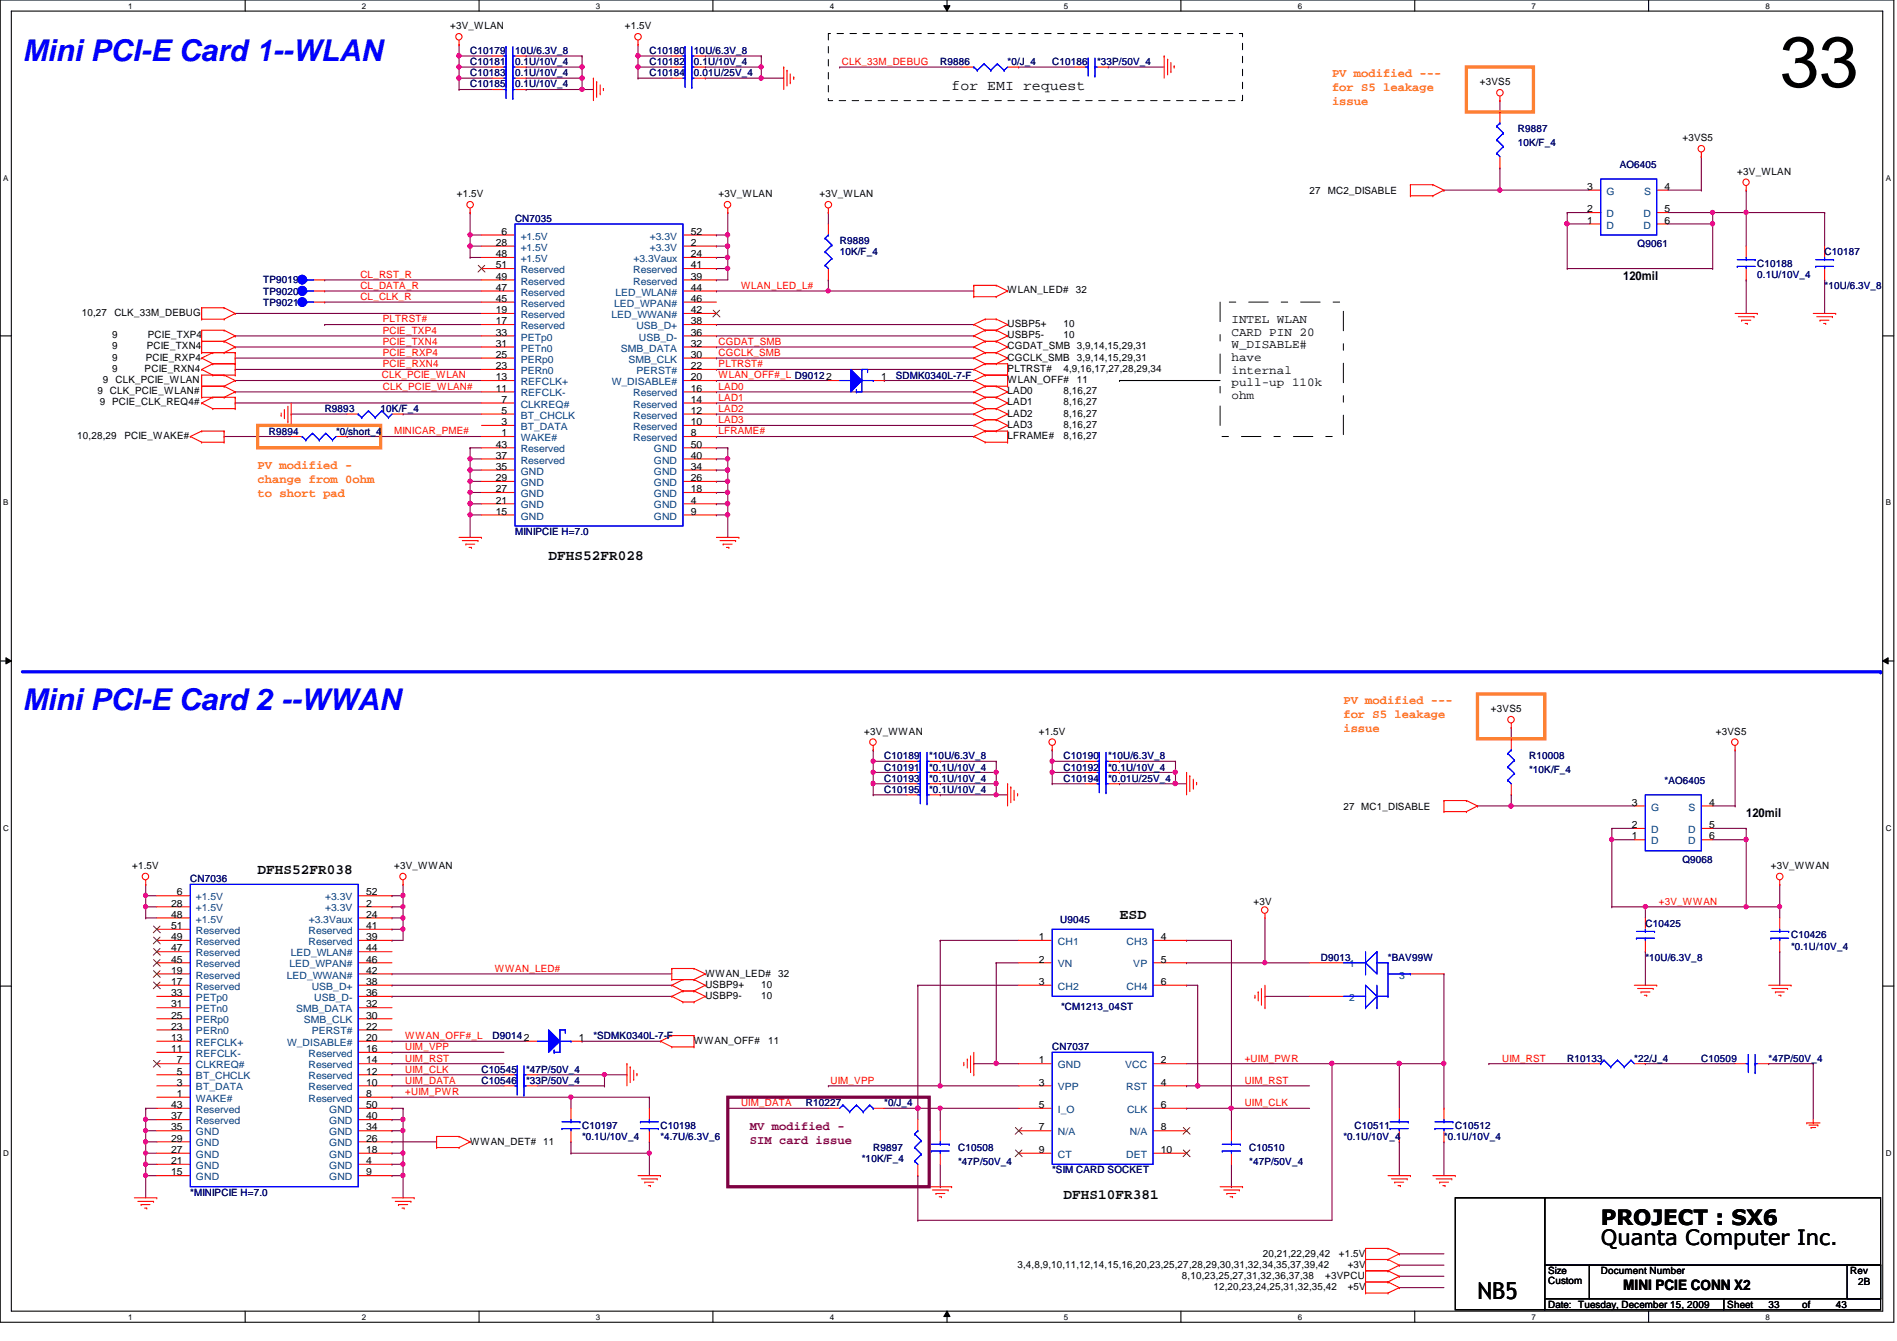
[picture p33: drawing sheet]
<svg xmlns="http://www.w3.org/2000/svg" width="297mm" height="210mm" viewBox="0 0 297 210" stroke-linecap="round" stroke-linejoin="round" font-family="sans-serif">
<defs><g id="words">
<text font-size="11.2" x="278.7" y="13.6">33</text>
<g font-size="4.7" fill="#00f">
<text x="3.5" y="9.5">Mini PCI-E Card 1--WLAN</text>
<text x="3.5" y="111.2">Mini PCI-E Card 2 --WWAN</text>
</g>
<text font-size="3.6" x="231.3" y="203.4">NB5</text>
<g font-size="3.3">
<text x="250.7" y="191.7">PROJECT : SX6</text>
<text x="250.7" y="194.9">Quanta Computer Inc.</text>
</g>
<g font-size="2.2">
<text x="149" y="14.1">for EMI request</text>
<text x="85.9" y="87.7">DFHS52FR028</text>
<text x="40.3" y="136.8">DFHS52FR038</text>
<text x="175.3" y="143.8">ESD</text>
<text x="166.5" y="187.6">DFHS10FR381</text>
<text x="254.2" y="201.8">MINI PCIE CONN X2</text>
</g>
<g font-size="1.9" fill="#ff8000">
<text x="208.6" y="12.1">PV modified ---</text>
<text x="208.6" y="14.3">for S5 leakage</text>
<text x="208.6" y="16.5">issue</text>
<text x="40.3" y="73.4">PV modified -</text>
<text x="40.3" y="75.6">change from 0ohm</text>
<text x="40.3" y="77.9">to short pad</text>
<text x="210.4" y="110.2">PV modified ---</text>
<text x="210.4" y="112.4">for S5 leakage</text>
<text x="210.4" y="114.6">issue</text>
</g>
<g font-size="1.9">
<text x="254.2" y="43.8">120mil</text>
<text x="192.8" y="50.5">INTEL WLAN</text>
<text x="192.8" y="52.5">CARD PIN 20</text>
<text x="192.8" y="54.5">W_DISABLE#</text>
<text x="192.8" y="56.5">have</text>
<text x="192.8" y="58.5">internal</text>
<text x="192.8" y="60.5">pull-up 110k</text>
<text x="192.8" y="62.5">ohm</text>
<text x="273.4" y="127.9">120mil</text>
</g>
<g font-size="1.9" fill="#800040">
<text x="117.4" y="176.9">MV modified -</text>
<text x="117.4" y="179.1">SIM card issue</text>
</g>
<g font-size="1.6">
<text x="70.5" y="4.6">+3V_WLAN</text>
<text x="97.8" y="4.6">+1.5V</text>
<text x="231.7" y="13.3">+3VS5</text>
<text x="263.4" y="22.1">+3VS5</text>
<text x="248.5" y="29.7">3</text>
<text x="260.6" y="29.7">4</text>
<text x="272" y="27.3">+3V_WLAN</text>
<text x="71.5" y="30.9">+1.5V</text>
<text x="112.5" y="30.9">+3V_WLAN</text>
<text x="128.3" y="30.9">+3V_WLAN</text>
<text x="205.1" y="30.4">27 MC2_DISABLE</text>
<text x="248.5" y="35">1</text>
<text x="248.5" y="33.2">2</text>
<text x="260.6" y="33.2">5</text>
<text x="260.6" y="35">6</text>
<text x="77.6" y="42">51</text>
<text x="77.6" y="40.3">48</text>
<text x="77.6" y="38.5">28</text>
<text x="78.5" y="36.7">6</text>
<text x="108.2" y="42">41</text>
<text x="108.2" y="36.7">52</text>
<text x="108.2" y="40.3">24</text>
<text x="108.2" y="38.5">2</text>
<text x="77.6" y="43.8">49</text>
<text x="77.6" y="45.5">47</text>
<text x="77.6" y="47.2">45</text>
<text x="108.2" y="43.8">39</text>
<text x="108.2" y="47.2">46</text>
<text x="108.2" y="45.5">44</text>
<text x="157.8" y="45.9">WLAN_LED#</text>
<text x="168.4" y="45.9">32</text>
<text x="12.8" y="49.4">10,27</text>
<text x="17.6" y="53">9</text>
<text x="17.9" y="49.4">CLK_33M_DEBUG</text>
<text x="23.2" y="53">PCIE_TXP4</text>
<text x="77.6" y="52.5">33</text>
<text x="77.6" y="49">19</text>
<text x="77.6" y="50.8">17</text>
<text x="108.2" y="49">42</text>
<text x="108.2" y="50.8">38</text>
<text x="108.2" y="52.5">36</text>
<text x="157.8" y="51.2">USBP5+</text>
<text x="157.8" y="53">USBP5-</text>
<text x="166.5" y="51.2">10</text>
<text x="166.5" y="53">10</text>
<text x="16.1" y="59.9">9 CLK_PCIE_WLAN</text>
<text x="17.6" y="58.2">9</text>
<text x="17.6" y="54.7">9</text>
<text x="17.6" y="56.5">9</text>
<text x="22.6" y="58.2">PCIE_RXN4</text>
<text x="22.8" y="56.5">PCIE_RXP4</text>
<text x="23" y="54.7">PCIE_TXN4</text>
<text x="77.6" y="54.3">31</text>
<text x="77.6" y="56">25</text>
<text x="77.6" y="57.8">23</text>
<text x="77.6" y="59.5">13</text>
<text x="108.2" y="54.3">32</text>
<text x="108.2" y="56">30</text>
<text x="108.2" y="57.8">22</text>
<text x="108.2" y="59.5">20</text>
<text x="138" y="59.5">1</text>
<text x="157.8" y="58.2">PLTRST#</text>
<text x="157.8" y="54.7">CGDAT_SMB 3,9,14,15,29,31</text>
<text x="157.8" y="56.5">CGCLK_SMB 3,9,14,15,29,31</text>
<text x="157.8" y="59.9">WLAN_OFF#</text>
<text x="166.5" y="58.2">4,9,16,17,27,28,29,34</text>
<text x="168.6" y="59.9">11</text>
<text x="15.3" y="61.7">9 CLK_PCIE_WLAN#</text>
<text x="15.6" y="63.5">9 PCIE_CLK_REQ4#</text>
<text x="77.6" y="61.3">11</text>
<text x="78.5" y="63">7</text>
<text x="78.5" y="64.8">5</text>
<text x="108.2" y="61.3">16</text>
<text x="108.2" y="63">14</text>
<text x="108.2" y="64.8">12</text>
<text x="157.8" y="61.7">LAD0</text>
<text x="157.8" y="63.5">LAD1</text>
<text x="157.8" y="65.2">LAD2</text>
<text x="166.5" y="61.7">8,16,27</text>
<text x="166.5" y="63.5">8,16,27</text>
<text x="166.5" y="65.2">8,16,27</text>
<text x="12.1" y="68.7">10,28,29</text>
<text x="19.5" y="68.7">PCIE_WAKE#</text>
<text x="77.6" y="70.1">43</text>
<text x="77.6" y="71.8">37</text>
<text x="78.5" y="66.5">3</text>
<text x="78.5" y="68.3">1</text>
<text x="108.2" y="70.1">50</text>
<text x="108.2" y="71.8">40</text>
<text x="108.2" y="66.5">10</text>
<text x="108.2" y="68.3">8</text>
<text x="157.8" y="68.7">LFRAME#</text>
<text x="157.8" y="67">LAD3</text>
<text x="166.5" y="68.7">8,16,27</text>
<text x="166.5" y="67">8,16,27</text>
<text x="77.6" y="73.5">35</text>
<text x="77.6" y="75.3">29</text>
<text x="77.6" y="77">27</text>
<text x="108.2" y="73.5">34</text>
<text x="108.2" y="75.3">26</text>
<text x="108.2" y="77">18</text>
<text x="77.6" y="78.8">21</text>
<text x="77.6" y="80.6">15</text>
<text x="108.2" y="80.6">9</text>
<text x="108.2" y="78.8">4</text>
<text x="233.5" y="111.5">+3VS5</text>
<text x="135.3" y="115">+3V_WWAN</text>
<text x="162.7" y="115">+1.5V</text>
<text x="268.7" y="115">+3VS5</text>
<text x="210.4" y="126.7">27 MC1_DISABLE</text>
<text x="255.5" y="131.4">1</text>
<text x="255.5" y="129.6">2</text>
<text x="255.5" y="126.1">3</text>
<text x="267.6" y="126.1">4</text>
<text x="267.6" y="129.6">5</text>
<text x="267.6" y="131.4">6</text>
<text x="20.7" y="136">+1.5V</text>
<text x="61.7" y="136">+3V_WWAN</text>
<text x="277.3" y="136">+3V_WWAN</text>
<text x="26.8" y="143.6">48</text>
<text x="26.8" y="141.9">28</text>
<text x="27.7" y="140.2">6</text>
<text x="57.3" y="140.2">52</text>
<text x="57.3" y="143.6">24</text>
<text x="57.3" y="141.9">2</text>
<text x="196.3" y="141.6">+3V</text>
<text x="26.8" y="145.4">51</text>
<text x="26.8" y="147.2">49</text>
<text x="26.8" y="148.9">47</text>
<text x="57.3" y="145.4">41</text>
<text x="57.3" y="147.2">39</text>
<text x="57.3" y="148.9">44</text>
<text x="162.6" y="147.2">1</text>
<text x="181.8" y="147.2">4</text>
<text x="26.8" y="150.7">45</text>
<text x="26.8" y="155.9">33</text>
<text x="26.8" y="152.4">19</text>
<text x="26.8" y="154.2">17</text>
<text x="57.3" y="150.7">46</text>
<text x="57.3" y="152.4">42</text>
<text x="57.3" y="154.2">38</text>
<text x="57.3" y="155.9">36</text>
<text x="110.4" y="154.6">USBP9+</text>
<text x="110.4" y="152.9">WWAN_LED#</text>
<text x="119.2" y="154.6">10</text>
<text x="121.8" y="152.9">32</text>
<text x="162.6" y="150.7">2</text>
<text x="162.6" y="154.2">3</text>
<text x="181.8" y="150.7">5</text>
<text x="181.8" y="154.2">6</text>
<text x="26.8" y="157.7">31</text>
<text x="26.8" y="159.4">25</text>
<text x="26.8" y="161.2">23</text>
<text x="57.3" y="157.7">32</text>
<text x="57.3" y="159.4">30</text>
<text x="57.3" y="161.2">22</text>
<text x="110.4" y="156.3">USBP9-</text>
<text x="119.2" y="156.3">10</text>
<text x="26.8" y="162.9">13</text>
<text x="26.8" y="164.7">11</text>
<text x="27.7" y="166.5">7</text>
<text x="57.3" y="162.9">20</text>
<text x="57.3" y="164.7">16</text>
<text x="57.3" y="166.5">14</text>
<text x="90.6" y="162.9">1</text>
<text x="108.7" y="163.4">WWAN_OFF#</text>
<text x="120.3" y="163.4">11</text>
<text x="162.6" y="166.5">1</text>
<text x="181.8" y="166.5">2</text>
<text x="26.8" y="173.4">43</text>
<text x="27.7" y="168.2">5</text>
<text x="27.7" y="169.9">3</text>
<text x="27.7" y="171.7">1</text>
<text x="57.3" y="173.4">50</text>
<text x="57.3" y="168.2">12</text>
<text x="57.3" y="169.9">10</text>
<text x="57.3" y="171.7">8</text>
<text x="162.6" y="169.9">3</text>
<text x="162.6" y="173.4">5</text>
<text x="181.8" y="169.9">4</text>
<text x="181.8" y="173.4">6</text>
<text x="26.8" y="175.2">37</text>
<text x="26.8" y="177">35</text>
<text x="26.8" y="178.7">29</text>
<text x="57.3" y="175.2">40</text>
<text x="57.3" y="177">34</text>
<text x="57.3" y="178.7">26</text>
<text x="73.6" y="179.2">WWAN_DET# 11</text>
<text x="162.6" y="177">7</text>
<text x="181.8" y="177">8</text>
<text x="26.8" y="180.5">27</text>
<text x="26.8" y="182.2">21</text>
<text x="26.8" y="184">15</text>
<text x="57.3" y="184">9</text>
<text x="57.3" y="180.5">18</text>
<text x="57.3" y="182.2">4</text>
<text x="162.6" y="180.5">9</text>
<text x="181.8" y="180.5">10</text>
<text x="197.7" y="196.7">20,21,22,29,42</text>
<text x="209.6" y="196.7">+1.5V</text>
<text x="159.3" y="198.4">3,4,8,9,10,11,12,14,15,16,20,23,25,27,28,29,30,31,32,34,35,37,39,42</text>
<text x="185.1" y="200.2">8,10,23,25,27,31,32,36,37,38</text>
<text x="190" y="201.9">12,20,23,24,25,31,32,35,42</text>
<text x="207.5" y="200.2">+3VPCU</text>
<text x="211" y="198.4">+3V</text>
<text x="211" y="201.9">+5V</text>
<text x="242.4" y="199.5">Size</text>
<text x="242.4" y="201">Custom</text>
<text x="250.7" y="199.5">Document Number</text>
<text x="289.7" y="199.5">Rev</text>
<text x="291" y="201.2">2B</text>
<text x="242.4" y="204.7">Date: Tuesday, December 15, 2009</text>
<text x="270.5" y="204.7">Sheet</text>
<text x="276.9" y="204.7">33</text>
<text x="282.2" y="204.7">of</text>
<text x="287.4" y="204.7">43</text>
</g>
<g font-size="1.6" fill="#000080">
<text x="73.6" y="8.4">C10179</text>
<text x="73.6" y="11.9">C10183</text>
<text x="73.6" y="10.2">C10181</text>
<text x="80.6" y="8.4">10U/6.3V_8</text>
<text x="80.6" y="11.9">0.1U/10V_4</text>
<text x="80.6" y="10.2">0.1U/10V_4</text>
<text x="101.7" y="8.4">C10180</text>
<text x="101.7" y="10.2">C10182</text>
<text x="101.7" y="11.9">C10184</text>
<text x="108.7" y="8.4">10U/6.3V_8</text>
<text x="108.7" y="10.2">0.1U/10V_4</text>
<text x="108.7" y="11.9">0.01U/25V_4</text>
<text x="147.2" y="10.2">R9886</text>
<text x="157.8" y="10.2">*0/J_4</text>
<text x="164.8" y="10.2">C10186</text>
<text x="171.8" y="10.2">*33P/50V_4</text>
<text x="73.6" y="13.7">C10185</text>
<text x="80.6" y="13.7">0.1U/10V_4</text>
<text x="237.7" y="20.7">R9887</text>
<text x="237.7" y="22.8">10K/F_4</text>
<text x="253.6" y="26.3">AO6405</text>
<text x="80.6" y="34.7">CN7035</text>
<text x="131.5" y="38.2">R9889</text>
<text x="131.5" y="40">10K/F_4</text>
<text x="256.4" y="38.7">Q9061</text>
<text x="275.2" y="41.7">C10188</text>
<text x="285.7" y="40">C10187</text>
<text x="41.2" y="47.9">TP9021</text>
<text x="41.2" y="44.4">TP9019</text>
<text x="41.2" y="46.1">TP9020</text>
<text x="275.2" y="43.5">0.1U/10V_4</text>
<text x="285.7" y="45.3">*10U/6.3V_8</text>
<text x="140.2" y="59.3">SDMK0340L-7-F</text>
<text x="50.8" y="64.5">R9893</text>
<text x="59.6" y="64.5">10K/F_4</text>
<text x="42.1" y="68">R9894</text>
<text x="52.6" y="68">*0/short_4</text>
<text x="80.6" y="83.8">MINIPCIE H=7.0</text>
<text x="138.5" y="118.8">C10189</text>
<text x="145.5" y="118.8">*10U/6.3V_8</text>
<text x="166.5" y="118.8">C10190</text>
<text x="173.5" y="118.8">*10U/6.3V_8</text>
<text x="239.4" y="118.8">R10008</text>
<text x="138.5" y="124.1">C10195</text>
<text x="138.5" y="122.3">C10193</text>
<text x="138.5" y="120.6">C10191</text>
<text x="145.5" y="124.1">*0.1U/10V_4</text>
<text x="145.5" y="122.3">*0.1U/10V_4</text>
<text x="145.5" y="120.6">*0.1U/10V_4</text>
<text x="166.5" y="120.6">C10192</text>
<text x="166.5" y="122.3">C10194</text>
<text x="173.5" y="120.6">*0.1U/10V_4</text>
<text x="173.5" y="122.3">*0.01U/25V_4</text>
<text x="239.4" y="120.9">*10K/F_4</text>
<text x="260.6" y="122.7">*AO6405</text>
<text x="263.4" y="135.1">Q9068</text>
<text x="29.8" y="138.1">CN7036</text>
<text x="166" y="144.4">U9045</text>
<text x="257.6" y="145.1">C10425</text>
<text x="280.5" y="146.9">C10426</text>
<text x="280.5" y="148.6">*0.1U/10V_4</text>
<text x="206.8" y="150.4">D9013</text>
<text x="217.3" y="150.4">*BAV99W</text>
<text x="257.6" y="150.4">*10U/6.3V_8</text>
<text x="166.2" y="158.1">*CM1213_04ST</text>
<text x="75.4" y="167.9">C10545</text>
<text x="77.1" y="162.6">D90142</text>
<text x="82.4" y="167.9">*47P/50V_4</text>
<text x="92.9" y="162.6">*SDMK0340L-7-F</text>
<text x="164.8" y="164.4">CN7037</text>
<text x="245.4" y="166.2">R10133</text>
<text x="255.9" y="166.2">*22/J_4</text>
<text x="266.4" y="166.2">C10509</text>
<text x="276.9" y="166.2">*47P/50V_4</text>
<text x="75.4" y="169.7">C10546</text>
<text x="82.4" y="169.7">*33P/50V_4</text>
<text x="126.2" y="173.2">R10227</text>
<text x="138.5" y="173.2">*0/J_4</text>
<text x="91.1" y="176.7">C10197</text>
<text x="91.1" y="178.4">*0.1U/10V_4</text>
<text x="103.4" y="176.7">C10198</text>
<text x="103.4" y="178.4">*4.7U/6.3V_6</text>
<text x="210.4" y="178.4">*0.1U/10V_4</text>
<text x="212.1" y="176.7">C10511</text>
<text x="226.1" y="178.4">*0.1U/10V_4</text>
<text x="227.9" y="176.7">C10512</text>
<text x="135" y="181.9">*10K/F_4</text>
<text x="136.7" y="180.2">R9897</text>
<text x="150" y="180.2">C10508</text>
<text x="150" y="182.3">*47P/50V_4</text>
<text x="164.8" y="183.7">*SIM CARD SOCKET</text>
<text x="195.6" y="180.2">C10510</text>
<text x="195.6" y="182.3">*47P/50V_4</text>
<text x="29.8" y="187.2">*MINIPCIE H=7.0</text>
</g>
<g font-size="1.6" fill="#f00">
<text x="131.8" y="10.2">CLK_33M_DEBUG</text>
<text x="56.4" y="46.9">CL_CLK_R</text>
<text x="56.4" y="45.2">CL_DATA_R</text>
<text x="56.4" y="43.5">CL_RST_R</text>
<text x="116" y="45.2">WLAN_LED_L#</text>
<text x="59.9" y="54">PCIE_TXN4</text>
<text x="59.9" y="52.2">PCIE_TXP4</text>
<text x="59.9" y="50.5">PLTRST#</text>
<text x="112.5" y="54">CGDAT_SMB</text>
<text x="59.8" y="59.2">CLK_PCIE_WLAN</text>
<text x="59.9" y="57.5">PCIE_RXN4</text>
<text x="59.9" y="55.7">PCIE_RXP4</text>
<text x="112.5" y="55.7">CGCLK_SMB</text>
<text x="112.5" y="57.5">PLTRST#</text>
<text x="112.5" y="59.2">WLAN_OFF#_L D90122</text>
<text x="59.9" y="61">CLK_PCIE_WLAN#</text>
<text x="112.5" y="61">LAD0</text>
<text x="112.5" y="62.7">LAD1</text>
<text x="112.5" y="64.5">LAD2</text>
<text x="61.7" y="68">MINICAR_PME#</text>
<text x="112.5" y="68">LFRAME#</text>
<text x="112.5" y="66.3">LAD3</text>
<text x="259.8" y="141.6">+3V_WWAN</text>
<text x="77.5" y="152.1">WWAN_LED#</text>
<text x="63.5" y="167.9">UIM_CLK</text>
<text x="63.5" y="164.4">UIM_VPP</text>
<text x="63.5" y="166.2">UIM_RST</text>
<text x="63.5" y="162.6">WWAN_OFF#_L</text>
<text x="194.9" y="166.2">+UIM_PWR</text>
<text x="235.2" y="166.2">UIM_RST</text>
<text x="63.5" y="171.4">+UIM_PWR</text>
<text x="63.5" y="169.6">UIM_DATA</text>
<text x="116" y="173.1">UIM_DATA</text>
<text x="130" y="169.6">UIM_VPP</text>
<text x="194.9" y="173.1">UIM_CLK</text>
<text x="194.9" y="169.6">UIM_RST</text>
</g>
<g font-size="1.6" fill="#004080">
<text x="251.5" y="35.8">D</text>
<text x="251.5" y="34">D</text>
<text x="251.5" y="30.5">G</text>
<text x="257.3" y="34">D</text>
<text x="257.3" y="35.8">D</text>
<text x="257.4" y="30.5">S</text>
<text x="81.5" y="41">+1.5V</text>
<text x="81.5" y="39.2">+1.5V</text>
<text x="81.5" y="37.5">+1.5V</text>
<text x="99.2" y="41">+3.3Vaux</text>
<text x="101.8" y="37.5">+3.3V</text>
<text x="101.8" y="39.2">+3.3V</text>
<text x="81.5" y="42.8">Reserved</text>
<text x="81.5" y="44.5">Reserved</text>
<text x="81.5" y="46.3">Reserved</text>
<text x="96.4" y="46.3">LED_WLAN#</text>
<text x="99.1" y="42.8">Reserved</text>
<text x="99.1" y="44.5">Reserved</text>
<text x="81.5" y="48">Reserved</text>
<text x="81.5" y="53.3">PETp0</text>
<text x="81.5" y="49.8">Reserved</text>
<text x="81.5" y="51.5">Reserved</text>
<text x="95.8" y="49.8">LED_WWAN#</text>
<text x="96.2" y="48">LED_WPAN#</text>
<text x="99.6" y="51.5">USB_D+</text>
<text x="100" y="53.3">USB_D-</text>
<text x="81.5" y="55">PETn0</text>
<text x="81.5" y="56.8">PERp0</text>
<text x="81.5" y="58.5">PERn0</text>
<text x="97.2" y="55">SMB_DATA</text>
<text x="98.4" y="56.8">SMB_CLK</text>
<text x="99.6" y="58.5">PERST#</text>
<text x="81.5" y="60.3">REFCLK+</text>
<text x="81.5" y="62.1">REFCLK-</text>
<text x="81.5" y="63.8">CLKREQ#</text>
<text x="81.5" y="65.5">BT_CHCLK</text>
<text x="95.8" y="60.3">W_DISABLE#</text>
<text x="99.1" y="62.1">Reserved</text>
<text x="99.1" y="63.8">Reserved</text>
<text x="99.1" y="65.5">Reserved</text>
<text x="81.5" y="70.8">Reserved</text>
<text x="81.5" y="67.3">BT_DATA</text>
<text x="81.5" y="69">WAKE#</text>
<text x="99.1" y="67.3">Reserved</text>
<text x="99.1" y="69">Reserved</text>
<text x="102.4" y="70.8">GND</text>
<text x="81.5" y="72.6">Reserved</text>
<text x="81.5" y="74.3">GND</text>
<text x="81.5" y="76.1">GND</text>
<text x="81.5" y="77.8">GND</text>
<text x="102.4" y="72.6">GND</text>
<text x="102.4" y="74.3">GND</text>
<text x="102.4" y="76.1">GND</text>
<text x="102.4" y="77.8">GND</text>
<text x="81.5" y="79.6">GND</text>
<text x="81.5" y="81.3">GND</text>
<text x="102.4" y="81.3">GND</text>
<text x="102.4" y="79.6">GND</text>
<text x="258.5" y="130.4">D</text>
<text x="258.5" y="126.9">G</text>
<text x="264.3" y="130.4">D</text>
<text x="264.4" y="126.9">S</text>
<text x="258.5" y="132.2">D</text>
<text x="264.3" y="132.2">D</text>
<text x="30.7" y="142.7">+1.5V</text>
<text x="30.7" y="140.9">+1.5V</text>
<text x="50.9" y="140.9">+3.3V</text>
<text x="50.9" y="142.7">+3.3V</text>
<text x="30.7" y="146.2">Reserved</text>
<text x="30.7" y="147.9">Reserved</text>
<text x="30.7" y="149.7">Reserved</text>
<text x="30.7" y="144.4">+1.5V</text>
<text x="45.5" y="149.7">LED_WLAN#</text>
<text x="48.3" y="146.2">Reserved</text>
<text x="48.3" y="147.9">Reserved</text>
<text x="48.3" y="144.4">+3.3Vaux</text>
<text x="165.6" y="147.9">CH1</text>
<text x="176.4" y="147.9">CH3</text>
<text x="30.7" y="151.4">Reserved</text>
<text x="30.7" y="153.2">Reserved</text>
<text x="30.7" y="154.9">Reserved</text>
<text x="44.9" y="153.2">LED_WWAN#</text>
<text x="45.3" y="151.4">LED_WPAN#</text>
<text x="48.8" y="154.9">USB_D+</text>
<text x="165.6" y="151.4">VN</text>
<text x="165.6" y="154.9">CH2</text>
<text x="176.4" y="154.9">CH4</text>
<text x="177.5" y="151.4">VP</text>
<text x="211.2" y="151.4">1</text>
<text x="219.1" y="153.2">3</text>
<text x="30.7" y="156.7">PETp0</text>
<text x="30.7" y="158.5">PETn0</text>
<text x="30.7" y="160.2">PERp0</text>
<text x="30.7" y="161.9">PERn0</text>
<text x="46.4" y="158.5">SMB_DATA</text>
<text x="47.6" y="160.2">SMB_CLK</text>
<text x="48.8" y="161.9">PERST#</text>
<text x="49.2" y="156.7">USB_D-</text>
<text x="211.2" y="156.7">2</text>
<text x="30.7" y="163.7">REFCLK+</text>
<text x="30.7" y="165.4">REFCLK-</text>
<text x="30.7" y="167.2">CLKREQ#</text>
<text x="45" y="163.7">W_DISABLE#</text>
<text x="48.3" y="165.4">Reserved</text>
<text x="48.3" y="167.2">Reserved</text>
<text x="165.6" y="167.2">GND</text>
<text x="176.2" y="167.2">VCC</text>
<text x="30.7" y="169">BT_CHCLK</text>
<text x="30.7" y="170.7">BT_DATA</text>
<text x="30.7" y="172.5">WAKE#</text>
<text x="48.3" y="169">Reserved</text>
<text x="48.3" y="170.7">Reserved</text>
<text x="48.3" y="172.5">Reserved</text>
<text x="165.6" y="170.7">VPP</text>
<text x="176.4" y="170.7">RST</text>
<text x="30.7" y="174.2">Reserved</text>
<text x="30.7" y="176">Reserved</text>
<text x="30.7" y="177.7">GND</text>
<text x="30.7" y="179.5">GND</text>
<text x="51.6" y="174.2">GND</text>
<text x="51.6" y="176">GND</text>
<text x="51.6" y="177.7">GND</text>
<text x="51.6" y="179.5">GND</text>
<text x="165.6" y="174.2">I_O</text>
<text x="165.6" y="177.7">N/A</text>
<text x="176.5" y="174.2">CLK</text>
<text x="176.9" y="177.7">N/A</text>
<text x="30.7" y="181.2">GND</text>
<text x="30.7" y="183">GND</text>
<text x="30.7" y="184.7">GND</text>
<text x="51.6" y="184.7">GND</text>
<text x="51.6" y="181.2">GND</text>
<text x="51.6" y="183">GND</text>
<text x="165.6" y="181.2">CT</text>
<text x="176.4" y="181.2">DET</text>
</g>
<g font-size="1.3">
<text x="20.1" y="1.4">1</text>
<text x="56.7" y="1.4">2</text>
<text x="93.3" y="1.4">3</text>
<text x="129.9" y="1.4">4</text>
<text x="166.6" y="1.4">5</text>
<text x="203.2" y="1.4">6</text>
<text x="239.8" y="1.4">7</text>
<text x="276.4" y="1.4">8</text>
<text x=".5" y="28.3">A</text>
<text x="295.3" y="28.3">A</text>
<text x=".5" y="79.1">B</text>
<text x="295.3" y="79.1">B</text>
<text x=".5" y="130">C</text>
<text x="295.3" y="130">C</text>
<text x=".5" y="180.9">D</text>
<text x="295.3" y="180.9">D</text>
<text x="20.1" y="206.6">1</text>
<text x="56.7" y="206.6">2</text>
<text x="93.3" y="206.6">3</text>
<text x="129.9" y="206.6">4</text>
<text x="166.6" y="206.6">5</text>
<text x="203.2" y="206.6">6</text>
<text x="239.8" y="206.6">7</text>
<text x="276.4" y="206.6">8</text>
</g>
</g></defs>
<path d="M0 0h296.5v207h-296.5zM1.8 1.7h293v203.5h-293z" fill="none" stroke="#000" stroke-width=".17"/>
<g fill="#fff">
<path d="M20.1 .2h.6v1.4h-.6z"/>
<path d="M20.1 205.4h.6v1.4h-.6z"/>
</g>
<path d="M38.4 0v1.7M38.4 205.2v1.8" fill="none" stroke="#000" stroke-width=".17"/>
<g fill="#fff">
<path d="M56.7 .2h.7v1.4h-.7z"/>
<path d="M56.7 205.4h.7v1.4h-.7z"/>
</g>
<path d="M75 0v1.7M75 205.2v1.8" fill="none" stroke="#000" stroke-width=".17"/>
<g fill="#fff">
<path d="M93.3 .2h.7v1.4h-.7z"/>
<path d="M93.3 205.4h.7v1.4h-.7z"/>
</g>
<path d="M111.6 0v1.7M111.6 205.2v1.8" fill="none" stroke="#000" stroke-width=".17"/>
<g fill="#fff">
<path d="M129.9 .2h.7v1.4h-.7z"/>
<path d="M129.9 205.4h.7v1.4h-.7z"/>
</g>
<path d="M148.3 0v1.7M148.3 205.2v1.8" fill="none" stroke="#000" stroke-width=".17"/>
<path d="M147.8 .9h1l-.5 .8zM148.3 205.2l.5 .9h-1z" fill="#000"/>
<path d="M147.8 .9h1l-.5 .8zM148.3 205.2l.5 .9h-1z" fill="none" stroke="#000" stroke-width=".16"/>
<g fill="#fff">
<path d="M166.6 .2h.7v1.4h-.7z"/>
<path d="M166.6 205.4h.7v1.4h-.7z"/>
</g>
<path d="M184.9 0v1.7M184.9 205.2v1.8" fill="none" stroke="#000" stroke-width=".17"/>
<g fill="#fff">
<path d="M203.2 .2h.7v1.4h-.7z"/>
<path d="M203.2 205.4h.7v1.4h-.7z"/>
</g>
<path d="M221.5 0v1.7M221.5 205.2v1.8" fill="none" stroke="#000" stroke-width=".17"/>
<g fill="#fff">
<path d="M239.8 .2h.7v1.4h-.7z"/>
<path d="M239.8 205.4h.7v1.4h-.7z"/>
</g>
<path d="M258.1 0v1.7M258.1 205.2v1.8" fill="none" stroke="#000" stroke-width=".17"/>
<g fill="#fff">
<path d="M276.4 .2h.7v1.4h-.7z"/>
<path d="M276.4 205.4h.7v1.4h-.7z"/>
<path d="M.5 27.1h.8v1.4h-.8z"/>
<path d="M295.3 27.1h.8v1.4h-.8z"/>
<path d="M.5 78h.8v1.4h-.8z"/>
<path d="M295.3 78h.8v1.4h-.8z"/>
</g>
<path d="M0 52.6h1.8M294.8 52.6h1.7" fill="none" stroke="#000" stroke-width=".17"/>
<g fill="#fff">
<path d="M.5 128.9h.9v1.4h-.9z"/>
<path d="M295.3 128.9h.9v1.4h-.9z"/>
</g>
<path d="M0 103.5h1.8M294.8 103.5h1.7" fill="none" stroke="#000" stroke-width=".17"/>
<path d="M.9 103l.9 .5-.9 .4zM294.8 103.5l.9-.5v.9z" fill="#000"/>
<path d="M.9 103l.9 .5-.9 .4zM294.8 103.5l.9-.5v.9z" fill="none" stroke="#000" stroke-width=".16"/>
<g fill="#fff">
<path d="M.5 179.7h.9v1.4h-.9z"/>
<path d="M295.3 179.7h.9v1.4h-.9z"/>
</g>
<path d="M0 154.3h1.8M294.8 154.3h1.7" fill="none" stroke="#000" stroke-width=".17"/>
<path d="M73.6 33.3h.1M73.6 33.3v3.5M112.2 38.5h.1M112.2 38.5h1.8M73.6 40.3h.1M73.6 40.3h1.8M112.2 40.3h.1M112.2 40.3h1.8M63.1 64.8h.1M63.1 64.8h12.3" fill="none" stroke="#800040" stroke-width=".17"/>
<circle cx="113.9" cy="40.3" r=".33" fill="#f0f"/>
<circle cx="113.9" cy="40.3" r=".33" fill="none" stroke="#f0f" stroke-width=".17"/>
<g fill="none" stroke="#800040" stroke-width=".17">
<path d="M114 33.3h.1M114 33.3v3.5M36.8 59.6h.1M36.8 59.6h38.6M112.2 43.8h.1M112.2 43.8h1.8M129.7 45.6h.1M129.7 45.6h22.8M36.8 61.3h.1M36.8 63.1h.1M36.8 61.3h38.6M36.8 63.1h38.6"/>
<path d="M54.4 68.3h.1M54.4 68.3h21"/>
</g>
<circle cx="129.7" cy="45.5" r=".32" fill="#f0f"/>
<circle cx="129.7" cy="45.5" r=".32" fill="none" stroke="#f0f" stroke-width=".17"/>
<g fill="none" stroke="#800040" stroke-width=".17">
<path d="M73.6 38.5h.1M73.6 38.5h1.8M36.8 54.3h.1M36.8 52.6h.1M36.8 57.8h.1M36.8 56h.1M36.8 49.1h.1M36.8 52.6h38.6M36.8 56h38.6M36.8 54.3h38.6M36.8 57.8h38.6M36.8 49.1h38.6"/>
<path d="M50.8 50.8h.1M50.8 50.8h24.6M112.2 52.6h.1M112.2 50.8h.1M112.2 56h.1M112.2 54.3h.1M112.2 57.8h.1M112.2 52.6h40.3M112.2 50.8h40.3M112.2 56h40.3M112.2 54.3h40.3M112.2 57.8h40.3"/>
<path d="M112.2 68.3h.1M112.2 61.3h.1M112.2 63.1h.1M112.2 66.6h.1M112.2 64.8h.1M112.2 68.3h40.3M112.2 61.3h40.3M112.2 63.1h40.3M112.2 66.6h40.3M112.2 64.8h40.3M63.1 138.4h.1M63.1 138.4v1.8"/>
<path d="M63.1 145.5h.1M63.1 141.9h.1M63.1 141.9v1.8M63.1 145.5v1.7M89.4 178.7h.1M89.4 178.7v1.8M101.7 178.7h.1M101.7 178.7v1.8"/>
</g>
<circle cx="63.1" cy="141.9" r=".32" fill="#f0f"/>
<circle cx="63.1" cy="141.9" r=".32" fill="none" stroke="#f0f" stroke-width=".17"/>
<path d="M22.8 140.2h.1M22.8 140.2v1.7" fill="none" stroke="#800040" stroke-width=".17"/>
<circle cx="22.8" cy="140.2" r=".33" fill="#f0f"/>
<circle cx="22.8" cy="140.2" r=".33" fill="none" stroke="#f0f" stroke-width=".17"/>
<g fill="none" stroke="#800040" stroke-width=".17">
<path d="M82.4 8.8h.1M82.4 12.2h.1M82.4 14h.1M82.4 8.8h8.7M82.4 12.2h8.7M82.4 14h8.7M219.1 196.3h.1M219.1 198h.1M219.1 199.8h.1M219.1 196.3h7M219.1 198h7M219.1 199.8h7"/>
<path d="M219.1 201.5h.1M219.1 201.5h7"/>
</g>
<circle cx="91.1" cy="14" r=".33" fill="#f0f"/>
<circle cx="91.1" cy="14" r=".33" fill="none" stroke="#f0f" stroke-width=".17"/>
<path d="M71.9 10.5h.1M71.9 8.8h.1M71.9 12.2h.1M71.9 10.5h5.2M71.9 8.8h5.2M71.9 12.2h5.2M82.4 10.5h.1M82.4 10.5h8.7" fill="none" stroke="#800040" stroke-width=".17"/>
<circle cx="71.8" cy="12.2" r=".33" fill="#f0f"/>
<circle cx="71.8" cy="12.2" r=".33" fill="none" stroke="#f0f" stroke-width=".17"/>
<g fill="none" stroke="#800040" stroke-width=".17">
<path d="M71.9 14h.1M71.9 14h5.2M99.9 12.2h.1M99.9 7h.1M99.9 12.2h5.3M99.9 7v1.8M131.5 10.5h.1M131.5 10.5h19.2M159.5 10.5h.1M159.5 10.5h8.8M173.5 10.5h.1M173.5 10.5h8.8"/>
<path d="M129.7 33.3h.1M129.7 33.3v1.8M112.2 45.6h.1M129.7 43.8h.1M129.7 43.8v1.8h-17.5M136.7 122.7h.1M136.7 122.7v1.7M147.2 122.7h.1M147.2 122.7h8.8M156 124.4h.1M156 124.4h1.8"/>
</g>
<circle cx="136.7" cy="122.6" r=".33" fill="#f0f"/>
<circle cx="136.7" cy="122.6" r=".33" fill="none" stroke="#f0f" stroke-width=".17"/>
<g fill="none" stroke="#800040" stroke-width=".17">
<path d="M226.1 29.8h.1M226.1 29.8h22.8M234.9 29.8h.1M234.9 26.3h.1M234.9 26.3v3.5M50.8 47.3h.1M50.8 45.6h.1M50.8 43.8h.1M50.8 47.3h24.6M50.8 45.6h24.6M50.8 43.8h24.6M112.2 59.6h.1"/>
<path d="M112.2 59.6h17.5M138.5 59.6h.1M138.5 59.6h14M35.1 68.3h.1M35.1 68.3h10.5M45.6 64.8h.1M45.6 64.8h8.8M136.7 119.2h.1M136.7 119.2h5.3M147.2 119.2h.1M147.2 119.2h8.8M164.8 119.2h.1"/>
<path d="M164.8 119.2v1.7M175.3 119.2h.1M175.3 119.2h8.8M164.8 122.7h.1M164.8 122.7h5.2M175.3 120.9h.1M175.3 120.9h8.8M184.1 122.7h.1M184.1 122.7h1.7"/>
</g>
<circle cx="234.8" cy="29.8" r=".33" fill="#f0f"/>
<circle cx="234.8" cy="29.8" r=".33" fill="none" stroke="#f0f" stroke-width=".17"/>
<path d="M234.9 15.7h.1M234.9 15.7v1.8M273.4 33.3h.1M273.4 33.3v5.2M273.4 43.8h.1M273.4 43.8v5.3" fill="none" stroke="#800040" stroke-width=".17"/>
<circle cx="273.4" cy="33.2" r=".32" fill="#f0f"/>
<circle cx="273.4" cy="33.2" r=".32" fill="none" stroke="#f0f" stroke-width=".17"/>
<path d="M114 42h.1M114 42v1.8" fill="none" stroke="#800040" stroke-width=".17"/>
<circle cx="113.9" cy="42" r=".33" fill="#f0f"/>
<circle cx="113.9" cy="42" r=".33" fill="none" stroke="#f0f" stroke-width=".17"/>
<path d="M114 38.5h.1M114 38.5v1.8M112.2 42h.1M112.2 42h1.8" fill="none" stroke="#800040" stroke-width=".17"/>
<circle cx="113.9" cy="38.5" r=".34" fill="#f0f"/>
<circle cx="113.9" cy="38.5" r=".34" fill="none" stroke="#f0f" stroke-width=".17"/>
<path d="M114 36.8h.1M114 36.8v1.7M245.4 35.1h.1M245.4 35.1v6.9" fill="none" stroke="#800040" stroke-width=".17"/>
<circle cx="113.9" cy="36.8" r=".33" fill="#f0f"/>
<circle cx="113.9" cy="36.8" r=".33" fill="none" stroke="#f0f" stroke-width=".17"/>
<path d="M71.9 7h.1M71.9 7v1.8" fill="none" stroke="#800040" stroke-width=".17"/>
<circle cx="71.8" cy="8.7" r=".33" fill="#f0f"/>
<circle cx="71.8" cy="8.7" r=".33" fill="none" stroke="#f0f" stroke-width=".17"/>
<path d="M71.9 8.8h.1M71.9 8.8v1.7" fill="none" stroke="#800040" stroke-width=".17"/>
<circle cx="71.9" cy="10.5" r=".32" fill="#f0f"/>
<circle cx="71.9" cy="10.5" r=".32" fill="none" stroke="#f0f" stroke-width=".17"/>
<path d="M71.9 12.2h.1M71.9 10.5h.1M71.9 10.5v3.5M112.2 36.8h.1M112.2 36.8h1.8M114 40.3h.1M114 40.3v1.7M73.6 75.4h.1M73.6 75.4v1.7" fill="none" stroke="#800040" stroke-width=".17"/>
<circle cx="73.6" cy="75.3" r=".33" fill="#f0f"/>
<circle cx="73.6" cy="75.3" r=".33" fill="none" stroke="#f0f" stroke-width=".17"/>
<path d="M110.4 12.2h.1M110.4 12.2h8.8M73.6 70.1h.1M73.6 70.1v1.7" fill="none" stroke="#800040" stroke-width=".17"/>
<circle cx="119.2" cy="12.2" r=".33" fill="#f0f"/>
<circle cx="119.2" cy="12.2" r=".33" fill="none" stroke="#f0f" stroke-width=".17"/>
<path d="M112.2 77.1h.1M112.2 77.1h1.8M63.1 177h.1M63.1 177v3.5" fill="none" stroke="#800040" stroke-width=".17"/>
<circle cx="63.1" cy="177" r=".32" fill="#f0f"/>
<circle cx="63.1" cy="177" r=".32" fill="none" stroke="#f0f" stroke-width=".17"/>
<path d="M22.8 178.7h.1M22.8 178.7v1.8" fill="none" stroke="#800040" stroke-width=".17"/>
<circle cx="22.8" cy="178.7" r=".33" fill="#f0f"/>
<circle cx="22.8" cy="178.7" r=".33" fill="none" stroke="#f0f" stroke-width=".17"/>
<path d="M114 73.6h.1M114 73.6v1.8M22.8 173.5h.1M22.8 173.5v1.8" fill="none" stroke="#800040" stroke-width=".17"/>
<circle cx="113.9" cy="73.6" r=".34" fill="#f0f"/>
<circle cx="113.9" cy="73.6" r=".34" fill="none" stroke="#f0f" stroke-width=".17"/>
<path d="M22.8 182.2h.1M22.8 182.2v1.8" fill="none" stroke="#800040" stroke-width=".17"/>
<circle cx="22.8" cy="182.2" r=".32" fill="#f0f"/>
<circle cx="22.8" cy="182.2" r=".32" fill="none" stroke="#f0f" stroke-width=".17"/>
<path d="M114 80.6h.1M114 80.6v3.5" fill="none" stroke="#800040" stroke-width=".17"/>
<circle cx="113.9" cy="80.6" r=".33" fill="#f0f"/>
<circle cx="113.9" cy="80.6" r=".33" fill="none" stroke="#f0f" stroke-width=".17"/>
<path d="M110.4 10.5h.1M110.4 10.5h8.8" fill="none" stroke="#800040" stroke-width=".17"/>
<circle cx="119.2" cy="10.5" r=".32" fill="#f0f"/>
<circle cx="119.2" cy="10.5" r=".32" fill="none" stroke="#f0f" stroke-width=".17"/>
<path d="M110.4 8.8h.1M110.4 8.8h8.8M147.2 124.4h.1M147.2 124.4h8.8" fill="none" stroke="#800040" stroke-width=".17"/>
<circle cx="156" cy="124.4" r=".32" fill="#f0f"/>
<circle cx="156" cy="124.4" r=".32" fill="none" stroke="#f0f" stroke-width=".17"/>
<path d="M112.2 70.1h.1M112.2 71.8h.1M112.2 70.1h1.8M112.2 71.8h1.8M73.6 80.6h.1M73.6 80.6h1.8M147.2 120.9h.1M147.2 120.9h8.8" fill="none" stroke="#800040" stroke-width=".17"/>
<circle cx="73.6" cy="80.6" r=".33" fill="#f0f"/>
<circle cx="73.6" cy="80.6" r=".33" fill="none" stroke="#f0f" stroke-width=".17"/>
<g fill="none" stroke="#800040" stroke-width=".17">
<path d="M185.8 150.7h.1M185.8 150.7h12.3M198.1 156h.1M198.1 156h7M91.1 163h.1M91.1 163h12.3M156 166.5h.1M156 166.5h3.5M208.6 166.5h.1M208.6 166.5v24.5h-64.9M226.1 178.7h.1M226.1 178.7v5.3"/>
<path d="M276.9 166.5h.1M276.9 166.5h7M143.7 191h.1"/>
</g>
<circle cx="208.5" cy="166.4" r=".33" fill="#f0f"/>
<circle cx="208.5" cy="166.4" r=".33" fill="none" stroke="#f0f" stroke-width=".17"/>
<g fill="none" stroke="#800040" stroke-width=".17">
<path d="M143.7 154.2h.1M143.7 154.2h15.8M147.2 147.2h.1M147.2 147.2h12.3M156 150.7h.1M156 150.7h3.5M185.8 154.2h.1M185.8 147.2h.1M185.8 154.2h1.7M185.8 147.2h7M198.1 150.7h.1M198.1 150.7h7"/>
<path d="M198.1 143.7v7M147.2 170h.1M147.2 170h12.3"/>
</g>
<circle cx="198" cy="150.7" r=".32" fill="#f0f"/>
<circle cx="198" cy="150.7" r=".32" fill="none" stroke="#f0f" stroke-width=".17"/>
<path d="M147.2 173.5h.1M147.2 173.5h12.3M185.8 173.5h.1M185.8 173.5h7" fill="none" stroke="#800040" stroke-width=".17"/>
<circle cx="147.2" cy="173.5" r=".32" fill="#f0f"/>
<circle cx="147.2" cy="173.5" r=".32" fill="none" stroke="#f0f" stroke-width=".17"/>
<path d="M226.1 152.4h.1M226.1 152.4v14.1h-7M185.8 170h.1M185.8 170h1.7M219.1 178.7h.1M219.1 166.5h.1M219.1 166.5v7M219.1 178.7v5.3M143.7 184h.1M143.7 184v7" fill="none" stroke="#800040" stroke-width=".17"/>
<circle cx="226.1" cy="166.4" r=".33" fill="#f0f"/>
<circle cx="226.1" cy="166.4" r=".33" fill="none" stroke="#f0f" stroke-width=".17"/>
<circle cx="219.1" cy="166.4" r=".34" fill="#f0f"/>
<circle cx="219.1" cy="166.4" r=".34" fill="none" stroke="#f0f" stroke-width=".17"/>
<path d="M73.6 73.6h.1M73.6 73.6v1.8M61.4 156h.1M61.4 156h43.8M185.8 166.5h33.3M208.6 166.5h.1M219.1 166.5h.1M226.1 173.5h.1M226.1 166.5v7" fill="none" stroke="#800040" stroke-width=".17"/>
<circle cx="73.6" cy="73.6" r=".34" fill="#f0f"/>
<circle cx="73.6" cy="73.6" r=".34" fill="none" stroke="#f0f" stroke-width=".17"/>
<path d="M61.4 184h.1M61.4 184h1.7" fill="none" stroke="#800040" stroke-width=".17"/>
<circle cx="63.1" cy="184" r=".33" fill="#f0f"/>
<circle cx="63.1" cy="184" r=".33" fill="none" stroke="#f0f" stroke-width=".17"/>
<path d="M136.7 117.4h.1M136.7 117.4v1.8M257.6 166.5h.1M257.6 166.5h14.1M22.8 182.2h.1M22.8 182.2h1.8" fill="none" stroke="#800040" stroke-width=".17"/>
<circle cx="136.7" cy="119.1" r=".32" fill="#f0f"/>
<circle cx="136.7" cy="119.1" r=".32" fill="none" stroke="#f0f" stroke-width=".17"/>
<path d="M192.8 173.5h.1M192.8 173.5h12.3" fill="none" stroke="#800040" stroke-width=".17"/>
<circle cx="192.8" cy="173.5" r=".33" fill="#f0f"/>
<circle cx="192.8" cy="173.5" r=".33" fill="none" stroke="#f0f" stroke-width=".17"/>
<path d="M63.1 175.3h.1M63.1 175.3v1.7M63.1 180.5h.1M63.1 180.5v1.7" fill="none" stroke="#800040" stroke-width=".17"/>
<circle cx="63.1" cy="180.5" r=".32" fill="#f0f"/>
<circle cx="63.1" cy="180.5" r=".32" fill="none" stroke="#f0f" stroke-width=".17"/>
<path d="M73.6 73.6h.1M73.6 73.6h1.8M164.8 120.9h.1M164.8 120.9h5.2" fill="none" stroke="#800040" stroke-width=".17"/>
<circle cx="164.7" cy="120.9" r=".32" fill="#f0f"/>
<circle cx="164.7" cy="120.9" r=".32" fill="none" stroke="#f0f" stroke-width=".17"/>
<path d="M22.8 175.3h.1M22.8 175.3v1.7M61.4 178.7h.1M61.4 178.7h7" fill="none" stroke="#800040" stroke-width=".17"/>
<circle cx="22.8" cy="175.2" r=".33" fill="#f0f"/>
<circle cx="22.8" cy="175.2" r=".33" fill="none" stroke="#f0f" stroke-width=".17"/>
<path d="M164.8 117.4h.1M164.8 117.4v1.8M156 122.7h.1M156 122.7v1.7M22.8 141.9h.1M22.8 141.9h1.8M61.4 168.2h.1M61.4 164.7h.1M61.4 168.2h17.5M61.4 164.7h17.5M63.1 184h.1M63.1 184v3.5" fill="none" stroke="#800040" stroke-width=".17"/>
<circle cx="156" cy="122.6" r=".33" fill="#f0f"/>
<circle cx="156" cy="122.6" r=".33" fill="none" stroke="#f0f" stroke-width=".17"/>
<path d="M73.6 80.6h.1M73.6 80.6v3.5M184.1 119.2h.1M184.1 119.2v1.7M61.4 141.9h.1M61.4 141.9h1.7M61.4 171.7h.1M61.4 171.7h28" fill="none" stroke="#800040" stroke-width=".17"/>
<circle cx="89.4" cy="171.7" r=".32" fill="#f0f"/>
<circle cx="89.4" cy="171.7" r=".32" fill="none" stroke="#f0f" stroke-width=".17"/>
<path d="M61.4 152.4h.1M61.4 147.2h.1M61.4 152.4h43.8M61.4 147.2h1.7M63.1 140.2h.1M63.1 140.2v1.7" fill="none" stroke="#800040" stroke-width=".17"/>
<circle cx="63.1" cy="140.2" r=".33" fill="#f0f"/>
<circle cx="63.1" cy="140.2" r=".33" fill="none" stroke="#f0f" stroke-width=".17"/>
<path d="M119.2 8.8h.1M119.2 8.8v1.7M73.6 70.1h.1M73.6 78.9h.1M73.6 70.1h1.8M73.6 78.9v1.7M156 120.9h.1M156 120.9v1.8" fill="none" stroke="#800040" stroke-width=".17"/>
<circle cx="73.6" cy="78.8" r=".34" fill="#f0f"/>
<circle cx="73.6" cy="78.8" r=".34" fill="none" stroke="#f0f" stroke-width=".17"/>
<path d="M119.2 12.2h.1M119.2 12.2h3.5M63.1 182.2h.1M63.1 182.2v1.8" fill="none" stroke="#800040" stroke-width=".17"/>
<circle cx="63.1" cy="182.2" r=".32" fill="#f0f"/>
<circle cx="63.1" cy="182.2" r=".32" fill="none" stroke="#f0f" stroke-width=".17"/>
<path d="M22.8 180.5h.1M22.8 180.5v1.7" fill="none" stroke="#800040" stroke-width=".17"/>
<circle cx="22.8" cy="180.5" r=".32" fill="#f0f"/>
<circle cx="22.8" cy="180.5" r=".32" fill="none" stroke="#f0f" stroke-width=".17"/>
<path d="M136.7 120.9h.1M136.7 120.9v1.8" fill="none" stroke="#800040" stroke-width=".17"/>
<circle cx="136.7" cy="120.9" r=".32" fill="#f0f"/>
<circle cx="136.7" cy="120.9" r=".32" fill="none" stroke="#f0f" stroke-width=".17"/>
<path d="M73.6 36.8h.1M73.6 36.8v1.7" fill="none" stroke="#800040" stroke-width=".17"/>
<circle cx="73.6" cy="36.8" r=".33" fill="#f0f"/>
<circle cx="73.6" cy="36.8" r=".33" fill="none" stroke="#f0f" stroke-width=".17"/>
<path d="M184.1 120.9h.1M184.1 120.9v1.8" fill="none" stroke="#800040" stroke-width=".17"/>
<circle cx="184" cy="122.6" r=".34" fill="#f0f"/>
<circle cx="184" cy="122.6" r=".34" fill="none" stroke="#f0f" stroke-width=".17"/>
<circle cx="184" cy="120.9" r=".33" fill="#f0f"/>
<circle cx="184" cy="120.9" r=".33" fill="none" stroke="#f0f" stroke-width=".17"/>
<path d="M114 77.1h.1M114 77.1v1.8M61.4 166.5h.1M61.4 166.5h17.5M61.4 182.2h.1M61.4 182.2h1.7" fill="none" stroke="#800040" stroke-width=".17"/>
<circle cx="113.9" cy="77.1" r=".33" fill="#f0f"/>
<circle cx="113.9" cy="77.1" r=".33" fill="none" stroke="#f0f" stroke-width=".17"/>
<path d="M22.8 177h.1M22.8 177v1.7" fill="none" stroke="#800040" stroke-width=".17"/>
<circle cx="22.8" cy="177" r=".32" fill="#f0f"/>
<circle cx="22.8" cy="177" r=".32" fill="none" stroke="#f0f" stroke-width=".17"/>
<path d="M143.7 173.5h.1M143.7 173.5v1.8M101.7 180.5h.1M101.7 180.5v3.5" fill="none" stroke="#800040" stroke-width=".17"/>
<circle cx="101.7" cy="180.5" r=".32" fill="#f0f"/>
<circle cx="101.7" cy="180.5" r=".32" fill="none" stroke="#f0f" stroke-width=".17"/>
<path d="M91.1 10.5h.1M91.1 10.5v1.7M164.8 120.9h.1M164.8 120.9v1.8" fill="none" stroke="#800040" stroke-width=".17"/>
<circle cx="91.1" cy="12.2" r=".34" fill="#f0f"/>
<circle cx="91.1" cy="12.2" r=".34" fill="none" stroke="#f0f" stroke-width=".17"/>
<circle cx="91.1" cy="10.5" r=".33" fill="#f0f"/>
<circle cx="91.1" cy="10.5" r=".33" fill="none" stroke="#f0f" stroke-width=".17"/>
<path d="M61.4 177h.1M61.4 175.3h.1M61.4 177h1.7M61.4 175.3h1.7" fill="none" stroke="#800040" stroke-width=".17"/>
<circle cx="63.1" cy="175.2" r=".33" fill="#f0f"/>
<circle cx="63.1" cy="175.2" r=".33" fill="none" stroke="#f0f" stroke-width=".17"/>
<g fill="none" stroke="#800040" stroke-width=".17">
<path d="M91.1 12.2h.1M91.1 12.2v1.8M99.9 10.5h.1M99.9 10.5v1.7M73.6 71.8h.1M73.6 71.8v1.8M114 70.1h.1M114 70.1v1.7M136.7 119.2h.1M136.7 119.2v1.7M22.8 138.4h.1M22.8 138.4v1.8"/>
<path d="M63.1 173.5h.1M63.1 173.5v1.8M22.8 184h.1M22.8 184h1.8"/>
</g>
<circle cx="73.6" cy="71.8" r=".33" fill="#f0f"/>
<circle cx="73.6" cy="71.8" r=".33" fill="none" stroke="#f0f" stroke-width=".17"/>
<path d="M73.6 77.1h.1M73.6 77.1v1.8" fill="none" stroke="#800040" stroke-width=".17"/>
<circle cx="73.6" cy="77.1" r=".33" fill="#f0f"/>
<circle cx="73.6" cy="77.1" r=".33" fill="none" stroke="#f0f" stroke-width=".17"/>
<path d="M22.8 143.7h.1M22.8 143.7h1.8M22.8 173.5h.1M22.8 173.5h1.8M129.7 170h.1M129.7 170h17.5M283.9 166.5h.1M283.9 166.5v8.8" fill="none" stroke="#800040" stroke-width=".17"/>
<circle cx="147.2" cy="170" r=".33" fill="#f0f"/>
<circle cx="147.2" cy="170" r=".33" fill="none" stroke="#f0f" stroke-width=".17"/>
<path d="M73.6 71.8h.1M73.6 71.8h1.8M114 75.4h.1M114 75.4v1.7M89.4 171.7h.1M89.4 171.7v1.8" fill="none" stroke="#800040" stroke-width=".17"/>
<circle cx="113.9" cy="75.3" r=".33" fill="#f0f"/>
<circle cx="113.9" cy="75.3" r=".33" fill="none" stroke="#f0f" stroke-width=".17"/>
<path d="M99.9 8.8h.1M99.9 8.8h5.3" fill="none" stroke="#800040" stroke-width=".17"/>
<circle cx="99.9" cy="8.7" r=".34" fill="#f0f"/>
<circle cx="99.9" cy="8.7" r=".34" fill="none" stroke="#f0f" stroke-width=".17"/>
<g fill="none" stroke="#800040" stroke-width=".17">
<path d="M73.6 36.8h.1M73.6 36.8h1.8M112.2 73.6h.1M112.2 73.6h1.8M61.4 143.7h.1M61.4 143.7h1.7M63.1 143.7h.1M63.1 143.7v1.8M22.8 177h.1M22.8 175.3h.1M22.8 177h1.8M22.8 175.3h1.8"/>
<path d="M61.4 170h.1M61.4 170h17.5"/>
</g>
<circle cx="63.1" cy="143.7" r=".33" fill="#f0f"/>
<circle cx="63.1" cy="143.7" r=".33" fill="none" stroke="#f0f" stroke-width=".17"/>
<path d="M99.9 8.8h.1M99.9 8.8v1.7M164.8 119.2h.1M164.8 119.2h5.2M192.8 147.2h.1M192.8 147.2v26.3" fill="none" stroke="#800040" stroke-width=".17"/>
<circle cx="164.7" cy="119.1" r=".32" fill="#f0f"/>
<circle cx="164.7" cy="119.1" r=".32" fill="none" stroke="#f0f" stroke-width=".17"/>
<path d="M61.4 140.2h.1M61.4 140.2h1.7M22.8 178.7h.1M22.8 178.7h1.8M187.5 170h.1M187.5 170h17.6" fill="none" stroke="#800040" stroke-width=".17"/>
<circle cx="187.5" cy="170" r=".34" fill="#f0f"/>
<circle cx="187.5" cy="170" r=".34" fill="none" stroke="#f0f" stroke-width=".17"/>
<path d="M156 119.2h.1M156 119.2v1.7" fill="none" stroke="#800040" stroke-width=".17"/>
<circle cx="156" cy="120.9" r=".32" fill="#f0f"/>
<circle cx="156" cy="120.9" r=".32" fill="none" stroke="#f0f" stroke-width=".17"/>
<path d="M114 78.9h.1M114 78.9v1.7" fill="none" stroke="#800040" stroke-width=".17"/>
<circle cx="113.9" cy="78.8" r=".34" fill="#f0f"/>
<circle cx="113.9" cy="78.8" r=".34" fill="none" stroke="#f0f" stroke-width=".17"/>
<path d="M112.2 75.4h.1M112.2 75.4h1.8M112.2 80.6h.1M112.2 80.6h1.8M187.5 154.2h.1M187.5 154.2v15.8M61.4 163h.1M61.4 163h21M152.5 166.5h.1M152.5 166.5h3.5M22.8 184h.1M22.8 184v3.5" fill="none" stroke="#800040" stroke-width=".17"/>
<circle cx="22.8" cy="184" r=".33" fill="#f0f"/>
<circle cx="22.8" cy="184" r=".33" fill="none" stroke="#f0f" stroke-width=".17"/>
<g fill="none" stroke="#800040" stroke-width=".17">
<path d="M91.1 8.8h.1M91.1 14h.1M91.1 8.8v1.7M91.1 14h1.8M73.6 77.1h.1M73.6 78.9h.1M73.6 77.1h1.8M73.6 78.9h1.8M136.7 122.7h.1M136.7 124.4h.1M136.7 120.9h.1M136.7 122.7h5.3"/>
<path d="M136.7 124.4h5.3M136.7 120.9h5.3M61.4 154.2h.1M61.4 154.2h43.8M147.2 147.2h.1M147.2 147.2v22.8M156 150.7h.1M156 150.7v15.8M89.4 171.7h.1M89.4 171.7h12.3M22.8 180.5h.1M22.8 180.5h1.8"/>
<path d="M61.4 180.5h.1M61.4 180.5h1.7"/>
</g>
<circle cx="156" cy="166.4" r=".33" fill="#f0f"/>
<circle cx="156" cy="166.4" r=".33" fill="none" stroke="#f0f" stroke-width=".17"/>
<path d="M143.7 154.2h.1M143.7 154.2v19.3" fill="none" stroke="#800040" stroke-width=".17"/>
<circle cx="143.7" cy="173.5" r=".33" fill="#f0f"/>
<circle cx="143.7" cy="173.5" r=".33" fill="none" stroke="#f0f" stroke-width=".17"/>
<path d="M114 71.8h.1M114 71.8v1.8" fill="none" stroke="#800040" stroke-width=".17"/>
<circle cx="113.9" cy="71.8" r=".33" fill="#f0f"/>
<circle cx="113.9" cy="71.8" r=".33" fill="none" stroke="#f0f" stroke-width=".17"/>
<path d="M73.6 38.5h.1M73.6 38.5v1.8" fill="none" stroke="#800040" stroke-width=".17"/>
<circle cx="73.6" cy="38.5" r=".34" fill="#f0f"/>
<circle cx="73.6" cy="38.5" r=".34" fill="none" stroke="#f0f" stroke-width=".17"/>
<path d="M73.6 75.4h.1M73.6 75.4h1.8M61.4 145.5h.1M61.4 145.5h1.7M61.4 173.5h.1M61.4 173.5h1.7M89.4 180.5h.1M89.4 180.5h12.3" fill="none" stroke="#800040" stroke-width=".17"/>
<circle cx="63.1" cy="145.4" r=".32" fill="#f0f"/>
<circle cx="63.1" cy="145.4" r=".32" fill="none" stroke="#f0f" stroke-width=".17"/>
<path d="M99.9 10.5h.1M99.9 10.5h5.3M101.7 171.7h.1M101.7 171.7v1.8" fill="none" stroke="#800040" stroke-width=".17"/>
<circle cx="99.9" cy="10.5" r=".33" fill="#f0f"/>
<circle cx="99.9" cy="10.5" r=".33" fill="none" stroke="#f0f" stroke-width=".17"/>
<path d="M112.2 78.9h.1M112.2 78.9h1.8M175.3 122.7h.1M175.3 122.7h8.8M22.8 141.9h.1M22.8 141.9v1.8" fill="none" stroke="#800040" stroke-width=".17"/>
<circle cx="22.8" cy="141.9" r=".32" fill="#f0f"/>
<circle cx="22.8" cy="141.9" r=".32" fill="none" stroke="#f0f" stroke-width=".17"/>
<path d="M119.2 10.5h.1M119.2 10.5v1.7M22.8 140.2h.1M22.8 140.2h1.8M84.2 168.2h10.5M94.7 168.2h.1M94.7 170h.1M94.7 168.2v1.8" fill="none" stroke="#800040" stroke-width=".17"/>
<circle cx="94.6" cy="168.2" r=".32" fill="#f0f"/>
<circle cx="94.6" cy="168.2" r=".32" fill="none" stroke="#f0f" stroke-width=".17"/>
<g fill="none" stroke="#800040" stroke-width=".17">
<path d="M84.2 170h10.5M94.7 170h.1M94.7 168.2h3.5M98.2 168.2h.1M143.7 173.5h.1M143.7 173.5h3.5M147.2 173.5h.1M147.2 173.5v3.5M192.8 173.5h.1M192.8 173.5v3.5M147.2 185.8h.1M147.2 182.2v3.6"/>
<path d="M192.8 185.8h.1M192.8 182.2v3.6"/>
</g>
<circle cx="143.7" cy="173.5" r=".33" fill="#f0f"/>
<circle cx="143.7" cy="173.5" r=".33" fill="none" stroke="#f0f" stroke-width=".17"/>
<path d="M271.7 117.4h.1M271.7 117.4v8.8M252.4 129.7h.1M252.4 131.4h.1M252.4 129.7h3.5M252.4 129.7v1.7M233.1 166.5h.1M233.1 166.5h15.8" fill="none" stroke="#800040" stroke-width=".17"/>
<circle cx="252.4" cy="131.4" r=".33" fill="#f0f"/>
<circle cx="252.4" cy="131.4" r=".33" fill="none" stroke="#f0f" stroke-width=".17"/>
<path d="M252.4 131.4h.1M252.4 131.4h3.5M252.4 131.4v10.5M268.2 129.7h5.2M273.4 129.7h.1M273.4 131.4h.1M273.4 129.7v1.7M252.4 141.9h.1M252.4 141.9h5.2M257.6 141.9h.1" fill="none" stroke="#800040" stroke-width=".17"/>
<circle cx="273.4" cy="131.4" r=".33" fill="#f0f"/>
<circle cx="273.4" cy="131.4" r=".33" fill="none" stroke="#f0f" stroke-width=".17"/>
<g fill="none" stroke="#800040" stroke-width=".17">
<path d="M231.3 126.2h.1M231.3 126.2h24.6M236.6 126.2h.1M236.6 124.4h.1M236.6 124.4v1.8M268.2 131.4h5.2M268.2 126.2h3.5M271.7 126.2h.1M273.4 131.4h.1M273.4 131.4v10.5M257.6 141.9h.1M257.6 141.9h15.8"/>
<path d="M273.4 141.9h.1"/>
</g>
<circle cx="236.6" cy="126.1" r=".34" fill="#f0f"/>
<circle cx="236.6" cy="126.1" r=".34" fill="none" stroke="#f0f" stroke-width=".17"/>
<path d="M236.6 113.9h.1M236.6 113.9v1.8M257.6 149h.1M257.6 141.9h.1M257.6 141.9v1.8M257.6 149v5.2" fill="none" stroke="#800040" stroke-width=".17"/>
<circle cx="257.6" cy="141.9" r=".33" fill="#f0f"/>
<circle cx="257.6" cy="141.9" r=".33" fill="none" stroke="#f0f" stroke-width=".17"/>
<path d="M273.4 141.9h.1M273.4 141.9h5.3M278.7 149h.1M278.7 149v5.2" fill="none" stroke="#800040" stroke-width=".17"/>
<circle cx="278.7" cy="141.9" r=".32" fill="#f0f"/>
<circle cx="278.7" cy="141.9" r=".32" fill="none" stroke="#f0f" stroke-width=".17"/>
<circle cx="273.4" cy="141.9" r=".32" fill="#f0f"/>
<circle cx="273.4" cy="141.9" r=".32" fill="none" stroke="#f0f" stroke-width=".17"/>
<path d="M245.4 33.3h.1M245.4 35.1h.1M245.4 33.3h3.5M245.4 33.3v1.8M261.2 29.8h5.2M266.4 29.8h.1M266.4 24.5h.1M266.4 24.5v5.3M278.7 138.4h.1M278.7 138.4v5.3M278.7 141.9h.1" fill="none" stroke="#800040" stroke-width=".17"/>
<circle cx="245.4" cy="35" r=".34" fill="#f0f"/>
<circle cx="245.4" cy="35" r=".34" fill="none" stroke="#f0f" stroke-width=".17"/>
<path d="M245.4 35.1h.1M245.4 35.1h3.5M261.2 35.1h7M261.2 33.3h7M268.2 33.3h.1M268.2 35.1h.1M268.2 33.3v1.8" fill="none" stroke="#800040" stroke-width=".17"/>
<circle cx="268.1" cy="35" r=".33" fill="#f0f"/>
<circle cx="268.1" cy="35" r=".33" fill="none" stroke="#f0f" stroke-width=".17"/>
<path d="M268.2 35.1v6.9M268.2 33.3h5.2M273.4 33.3h.1M245.4 42h.1M245.4 42h22.8M268.2 42h.1" fill="none" stroke="#800040" stroke-width=".17"/>
<circle cx="268.2" cy="33.2" r=".32" fill="#f0f"/>
<circle cx="268.2" cy="33.2" r=".32" fill="none" stroke="#f0f" stroke-width=".17"/>
<path d="M273.4 29.8h.1M273.4 29.8v3.5h12.3M285.7 33.3h.1M285.7 33.3v5.2M285.7 43.8h.1M285.7 43.8v5.3M114 173.5h.1M114 173.5h15.7M138.5 173.5h5.2M143.7 173.5h.1" fill="none" stroke="#800040" stroke-width=".17"/>
<g fill="none" stroke="#f00" stroke-width=".17">
<path d="M71.9 7h.1M71.9 6.3v.7M92.9 12.2h.1M92.9 12.2v3.5M93.4 12.8h.1M93.4 12.8v2.4M94 14.7h.1M94 13.3v1.4M94.5 13.8h.1M94.5 13.8v.4M99.9 7h.1M99.9 6.3v.7"/>
<path d="M122.7 10.5h.1M122.7 10.5v3.5M123.2 11h.1M123.2 11v2.5M123.7 13h.1M123.7 11.6v1.4M124.3 12.1h.1M124.3 12.1v.3M182.3 8.8h.1M182.3 8.8v3.4M182.8 9.3h.1M182.8 9.3v2.4"/>
<path d="M183.3 11.2h.1M183.3 9.8v1.4M183.9 10.3h.1M183.9 10.3v.4M234.9 15.7h.1M234.9 15.1v.6M73.6 33.3h.1M73.6 32.6v.7M114 33.3h.1M114 32.6v.7M129.7 33.3h.1M129.7 32.6v.7"/>
<path d="M220.8 30.6h.1M220.8 28.9h.1M220.8 28.9h3.6M220.8 30.6h3.6M220.8 28.9v1.7M224.4 28.9h.1M224.4 30.6h.1M224.4 28.9l1.7 .9M226.1 29.8h.1M226.1 29.8l-1.7 .8M266.4 24.5h.1M266.4 23.8v.7"/>
<path d="M273.4 29.8h.1M273.4 29.1v.7M31.6 58.7h.1M31.6 51.7h.1M31.6 53.4h.1M31.6 55.2h.1M31.6 57.8h.1M31.6 56h.1M31.6 50h.1M31.6 48.2h.1M31.6 48.2v1.8M31.6 51.7v3.5"/>
<path d="M31.6 58.7v3.5M31.6 58.7h5.2M31.6 55.2h5.2M31.6 53.4h3.5M31.6 50h3.5M31.6 51.7h3.5M31.6 57.8l1.7 .9M31.6 56l1.7 .9M31.6 48.2h3.5M33.3 56.9h.1M33.3 58.7h.1M33.3 55.2h.1"/>
<path d="M33.3 56.9h3.5M33.3 56.9l-1.7 .9M33.3 55.2l-1.7 .8M35.1 58.7h.1M35.1 51.7h.1M35.1 53.4h.1M35.1 55.2h.1M35.1 48.2h.1M35.1 50h.1M35.1 58.7l1.7 .9M35.1 51.7l1.7 .9M35.1 53.4l1.7 .9"/>
<path d="M35.1 48.2l1.7 .9M36.8 59.6h.1M36.8 52.6h.1M36.8 54.3h.1M36.8 58.7h.1M36.8 56.9h.1M36.8 55.2h.1M36.8 49.1h.1M36.8 59.6l-1.7 .9M36.8 55.2v3.5M36.8 52.6l-1.7 .8M36.8 54.3l-1.7 .9"/>
<path d="M36.8 49.1l-1.7 .9M152.5 57.8h.1M152.5 46.4h.1M152.5 44.7h.1M152.5 54.3h.1M152.5 56h.1M152.5 50.8h.1M152.5 52.6h.1M152.5 59.6h.1M152.5 57.8l1.8 .9M152.5 44.7h3.5M152.5 46.4h3.5"/>
<path d="M152.5 44.7v1.7M152.5 54.3l1.8 .9M152.5 56l1.8 .9M152.5 50.8l1.8 .9M152.5 52.6l1.8 .8M152.5 59.6l1.8 .9M154.3 58.7h.1M154.3 56.9h.1M154.3 55.2h.1M154.3 53.4h.1M154.3 50h.1M154.3 51.7h.1"/>
<path d="M154.3 58.7h3.5M154.3 56.9l-1.8 .9M154.3 56.9h3.5M154.3 55.2h1.7M154.3 53.4l-1.8 .9M154.3 53.4h1.7M154.3 55.2l-1.8 .8M154.3 50l-1.8 .8M154.3 50h1.7M154.3 51.7h1.7M154.3 51.7l-1.8 .9M154.3 58.7l-1.8 .9"/>
<path d="M156 44.7h.1M156 46.4h.1M156 55.2h.1M156 53.4h.1M156 56.9h.1M156 50h.1M156 51.7h.1M156 44.7l1.8 .9M156 53.4l1.8 .9M156 55.2l1.8 .8M156 50l1.8 .8M156 51.7l1.8 .9"/>
<path d="M157.8 56.9h.1M157.8 58.7h.1M157.8 45.6h.1M157.8 54.3h.1M157.8 56h.1M157.8 50.8h.1M157.8 52.6h.1M157.8 56.9v3.6M157.8 45.6l-1.8 .8M157.8 54.3l-1.8 .9M157.8 56l-1.8 .9M157.8 50.8l-1.8 .9"/>
<path d="M157.8 52.6l-1.8 .8M271.7 49.1h3.5M272.2 49.6h2.5M272.7 50.1h.1M272.7 50.1h1.4M273.3 50.6h.3M273.6 50.6h.1M274.7 49.6h.1M275.2 49.1h.1M283.9 49.1h3.5M284.5 49.6h2.4M285 50.1h.1"/>
<path d="M285 50.1h1.4M285.5 50.6h.4M285.9 50.6h.1M286.9 49.6h.1M287.4 49.1h.1M29.8 68.3h.1M29.8 68.3l1.8 .9M31.6 60.5h.1M31.6 62.2h.1M31.6 63.1h.1M31.6 67.5h.1M31.6 69.2h.1"/>
<path d="M31.6 60.5h3.5M31.6 62.2h5.2M31.6 63.1l1.7 .9M31.6 69.2h3.5M31.6 67.5h3.5M31.6 67.5l-1.8 .8M33.3 62.2h.1M33.3 64h.1M33.3 62.2l-1.7 .9M33.3 64h3.5M35.1 60.5h.1M35.1 62.2h.1"/>
<path d="M35.1 69.2h.1M35.1 67.5h.1M35.1 60.5l1.7 .8M35.1 67.5v1.7M36.8 61.3h.1M36.8 64h.1M36.8 62.2h.1M36.8 61.3l-1.7 .9M36.8 62.2v1.8M44 65h.1M44 64.6v.4M44.5 64.1h.1"/>
<path d="M44.5 64.1v1.4M45.1 66h.1M45.1 63.6v2.4M45.6 66.6h.1M45.6 63.1v3.5M152.5 61.3h.1M152.5 63.1h.1M152.5 64.8h.1M152.5 68.3h.1M152.5 66.6h.1M152.5 61.3l1.8 .9M152.5 63.1l1.8 .9"/>
<path d="M152.5 64.8l1.8 .9M152.5 68.3l1.8 .9M152.5 66.6l1.8 .9M154.3 62.2h.1M154.3 60.5h.1M154.3 64h.1M154.3 65.7h.1M154.3 69.2h.1M154.3 67.5h.1M154.3 60.5h3.5M154.3 62.2h1.7M154.3 64h1.7"/>
<path d="M154.3 60.5l-1.8 .8M154.3 62.2l-1.8 .9M154.3 65.7h1.7M154.3 64l-1.8 .8M154.3 69.2h3.5M154.3 67.5l-1.8 .8M154.3 67.5h3.5M154.3 65.7l-1.8 .9M156 62.2h.1M156 60.5h.1M156 64h.1M156 65.7h.1"/>
<path d="M156 67.5h.1M156 60.5l1.8 .8M156 62.2l1.8 .9M156 64l1.8 .8M156 65.7l1.8 .9M157.8 61.3h.1M157.8 63.1h.1M157.8 64.8h.1M157.8 67.5h.1M157.8 69.2h.1M157.8 66.6h.1M157.8 60.5h.1"/>
<path d="M157.8 67.5v1.7M157.8 61.3l-1.8 .9M157.8 63.1l-1.8 .9M157.8 64.8l-1.8 .9M157.8 66.6l-1.8 .9M71.9 84.1h3.5M72.4 84.6h2.4M72.9 85.2h.1M72.9 85.2h1.4M73.4 85.7h.4M73.8 85.7h.1M74.8 84.6h.1"/>
<path d="M75.4 84.1h.1M112.2 84.1h3.5M112.7 84.6h2.5M113.2 85.2h.1M113.2 85.2h1.4M113.7 85.7h.4M114.1 85.7h.1M115.2 84.6h.1M115.7 84.1h.1M136.7 117.4h.1M136.7 116.7v.7M164.8 117.4h.1"/>
<path d="M164.8 116.7v.7M236.6 113.9h.1M236.6 113.2v.7M271.7 117.4h.1M271.7 116.7v.7M22.8 138.4h.1M22.8 137.8v.6M63.1 138.4h.1M63.1 137.8v.6M157.8 122.7h.1M157.8 122.7v3.5M158.3 123.2h.1"/>
<path d="M158.3 123.2v2.4M158.8 125.1h.1M158.8 123.7v1.4M159.3 124.2h.1M159.3 124.2v.4M185.8 120.9h.1M185.8 120.9v3.5M186.3 121.5h.1M186.3 121.5v2.4M186.9 123.4h.1M186.9 122v1.4M187.4 122.5h.1"/>
<path d="M187.4 122.5v.4M226.1 127h.1M226.1 125.3h.1M226.1 125.3h3.5M226.1 127h3.5M226.1 125.3v1.7M229.6 125.3h.1M229.6 127h.1M229.6 125.3l1.7 .9M231.3 126.2h.1M231.3 126.2l-1.7 .8M278.7 138.4h.1"/>
<path d="M278.7 137.8v.6M105.2 154.2h.1M105.2 156h.1M105.2 153.3h.1M105.2 151.6h.1M105.2 153.3h3.5M105.2 154.2l1.7 .9M105.2 156l1.7 .8M105.2 151.6h3.5M105.2 151.6v1.7M106.9 153.3h.1M106.9 155.1h.1"/>
<path d="M106.9 156.8h.1M106.9 153.3l-1.7 .9M106.9 155.1h1.8M106.9 155.1l-1.7 .9M106.9 156.8h1.8M108.7 153.3h.1M108.7 155.1h.1M108.7 156.8h.1M108.7 151.6h.1M108.7 153.3l1.7 .9M108.7 155.1l1.7 .9M108.7 151.6l1.7 .8"/>
<path d="M110.4 154.2h.1M110.4 156h.1M110.4 152.4h.1M110.4 154.2l-1.7 .9M110.4 156l-1.7 .8M110.4 152.4l-1.7 .9M196.5 156.1h.1M196.5 155.8v.3M197 155.3h.1M197 155.3v1.4M197.5 157.2h.1M197.5 154.7v2.5"/>
<path d="M198.1 143.7h.1M198.1 157.7h.1M198.1 143v.7M198.1 154.2v3.5M255.9 154.2h3.5M256.4 154.7h2.5M257 155.3h.1M257 155.3h1.4M257.5 155.8h.3M257.8 155.8h.1M258.9 154.7h.1M259.4 154.2h.1"/>
<path d="M276.9 154.2h3.6M277.4 154.7h2.5M278 155.3h.1M278 155.3h1.4M278.5 155.8h.3M278.8 155.8h.1M279.9 154.7h.1M280.5 154.2h.1M68.4 177.9h.1M68.4 179.6h.1M68.4 177.9h3.5M68.4 177.9v1.7"/>
<path d="M68.4 179.6h3.5M71.9 177.9h.1M71.9 179.6h.1M71.9 177.9l1.7 .8M73.6 178.7h.1M73.6 178.7l-1.7 .9M98.2 166.5h.1M98.2 166.5v3.5M98.7 167h.1M98.7 167v2.5M99.2 169h.1M99.2 167.5v1.5"/>
<path d="M99.7 168.1h.1M99.7 168.1v.3M103.4 163h.1M103.4 163l1.8 .9M105.2 163.9h.1M105.2 162.1h.1M105.2 163.9h3.5M105.2 162.1l-1.8 .9M105.2 162.1h3.5M108.7 162.1h.1M108.7 163.9h.1M108.7 162.1v1.8"/>
<path d="M150.9 166.7h.1M150.9 166.3v.4M151.5 165.8h.1M151.5 165.8v1.4M152 167.7h.1M152 165.3v2.4M152.5 168.2h.1M152.5 164.7v3.5M282.9 175.8h.1M282.9 175.8h2.1M283.2 176.1h1.4M283.6 176.5h.1"/>
<path d="M283.6 176.5h.7M283.9 175.8h.1M283.9 175.3v.5M284.6 176.1h.1M21 187.5h3.6M21.6 188h2.4M22.1 188.6h.1M22.1 188.6h1.4M22.6 189.1h.4M23 189.1h.1M24 188h.1M24.6 187.5h.1"/>
<path d="M61.4 187.5h3.5M61.9 188h2.4M62.4 188.6h.1M62.4 188.6h1.4M62.9 189.1h.4M63.3 189.1h.1M64.3 188h.1M64.9 187.5h.1M99.9 184h3.5M100.5 184.5h2.4M101 185h.1M101 185h1.4"/>
<path d="M101.5 185.6h.4M101.9 185.6h.1M102.9 184.5h.1M103.4 184h.1M145.5 185.8h3.5M146 186.3h2.5M146.6 186.8h.1M146.6 186.8h1.4M147.1 187.3h.3M147.4 187.3h.1M148.5 186.3h.1M149 185.8h.1"/>
<path d="M191 185.8h3.6M191.6 186.3h2.5M192.1 186.8h.1M192.1 186.8h1.4M192.6 187.3h.4M193 187.3h.1M194.1 186.3h.1M194.6 185.8h.1M213.8 197.1h.1M213.8 198.9h.1M213.8 195.4h.1M213.8 197.1h3.5"/>
<path d="M213.8 195.4v7M213.8 198.9h3.5M213.8 195.4h3.5M217.3 197.1h.1M217.3 198.9h.1M217.3 195.4h.1M217.3 197.1l1.8 .9M217.3 195.4l1.8 .9M217.3 198.9l1.8 .9M217.3 184h3.5M217.9 184.5h2.4M218.4 185h.1"/>
<path d="M218.4 185h1.4M218.9 185.6h.4M219.1 198h.1M219.1 196.3h.1M219.1 199.8h.1M219.1 198l-1.8 .9M219.1 196.3l-1.8 .8M219.1 199.8l-1.8 .9M219.3 185.6h.1M220.3 184.5h.1M220.8 184h.1M224.4 184h3.5"/>
<path d="M224.9 184.5h2.4M225.4 185h.1M225.4 185h1.4M225.9 185.6h.4M226.3 185.6h.1M227.3 184.5h.1M227.9 184h.1M213.8 200.7h.1M213.8 202.4h.1M213.8 200.7h3.5M213.8 202.4h3.5M217.3 200.7h.1"/>
<path d="M217.3 202.4h.1M217.3 200.7l1.8 .8M219.1 201.5h.1M219.1 201.5l-1.8 .9"/>
<circle cx="71.8" cy="5.8" r=".5"/>
<circle cx="99.9" cy="5.8" r=".51"/>
<circle cx="234.9" cy="14.5" r=".51"/>
<circle cx="73.6" cy="32" r=".51"/>
<circle cx="113.9" cy="32" r=".51"/>
<circle cx="129.7" cy="32" r=".51"/>
<circle cx="266.4" cy="23.3" r=".51"/>
<circle cx="273.4" cy="28.5" r=".5"/>
<circle cx="136.7" cy="116.2" r=".51"/>
<circle cx="164.8" cy="116.2" r=".51"/>
<circle cx="236.6" cy="112.6" r=".51"/>
<circle cx="271.6" cy="116.2" r=".51"/>
<circle cx="22.8" cy="137.2" r=".51"/>
<circle cx="63.1" cy="137.2" r=".5"/>
<circle cx="278.7" cy="137.2" r=".51"/>
<circle cx="198" cy="142.4" r=".51"/>
</g>
<path d="M175.3 59.6h.1M175.3 59.6h15.7M227.9 187.5h14v17.5h-14zM241.9 187.5h52.6v10.5h-52.6zM241.9 198h7v5.3h-7zM248.9 198h45.6v5.3h-45.6zM289.2 198h5.3v5.3h-5.3zM241.9 203.3h28v1.7h-28zM269.9 203.3h24.6v1.7h-24.6z" fill="none" stroke="#000" stroke-width=".17"/>
<path d="M191 47.3h19.4v21h-19.4z" fill="none" stroke="#000" stroke-width=".16" stroke-dasharray="3 2 1 2"/>
<path d="M3.5 105.2h291" fill="none" stroke="#00f" stroke-width=".51"/>
<circle cx="294.5" cy="105.2" r=".25" fill="#00f"/>
<path d="M129.7 5.2h64.9v10.5h-64.9z" fill="none" stroke="#000" stroke-width=".16" stroke-dasharray="1 1 1 1 1 1 1 1"/>
<path d="M229.6 10.5h10.5v7h-10.5zM40.3 66.6h19.3v3.5h-19.3zM231.3 108.6h10.6v7.1h-10.6z" fill="none" stroke="#ff8000" stroke-width=".51"/>
<path d="M114 171.7h31.5v14.1h-31.5z" fill="none" stroke="#800040" stroke-width=".51"/>
<g fill="none" stroke="#f00" stroke-width=".17">
<path d="M150.7 10.5h1.8M157.8 10.5h1.7M159.5 147.2h5.3M159.5 150.7h5.3M159.5 154.2h5.3M180.5 147.2h5.3M180.5 150.7h5.3M180.5 154.2h5.3M278.7 143.7v1.8M278.7 147.2v1.8M82.4 163h1.8M89.4 163h1.7"/>
<path d="M101.7 173.5v1.8M101.7 177v1.7M192.8 177v1.7M271.7 166.5h1.7M275.2 166.5h1.7M192.8 180.5v1.7"/>
</g>
<g fill="none" stroke="#00f" stroke-width=".17">
<path d="M152.5 10.5h.1M152.5 10.5l.5 .5M153 11h.1M154.1 10h.1M154.1 10l1 1M154.1 10l-1.1 1M155.1 11h.1M156.2 10h.1M156.2 10l1 1M156.2 10l-1.1 1M157.2 11h.1M157.8 10.5l-.6 .5"/>
<path d="M164.8 145.5h15.7v10.5h-15.7zM277.3 146.9h.1M277.3 146.9h2.8M277.3 145.8h2.8M278.7 145.8h.1M278.7 146.9h.1M278.7 145.5v.3M278.7 146.9v.3M280.1 145.8h.1M100.3 175.6h.1M100.3 176.7h2.8M100.3 175.6h2.8"/>
<path d="M101.7 175.6h.1M101.7 176.7h.1M101.7 175.3v.3M101.7 176.7v.3M103.1 176.7h.1M191.4 179.1h2.8M192.8 179.1h.1M192.8 178.7v.4M194.2 179.1h.1M273.4 166.5h.4M273.8 165.1h.1M273.8 166.5h.1"/>
<path d="M273.8 165.1v2.8M274.8 166.5h.1M274.8 167.9h.1M274.8 166.5h.4M274.8 165.1v2.8M191.4 180.2h.1M191.4 180.2h2.8M192.8 180.2h.1M192.8 180.2v.3"/>
</g>
<path d="M85.9 161.2l1.8 1.8-1.8 1.7z" fill="#00f"/>
<g fill="none" stroke="#00f" stroke-width=".17">
<path d="M84.2 163h1.7M85.9 161.2l1.8 1.8-1.8 1.7zM85.9 163h.1M86.8 164.7h.1M86.8 164.4h.1M86.8 164.4v.3M87.7 161.2h.1M87.7 161.2v3.5h-.9M87.7 163h1.7M87.7 161.2h.8M88.5 161.2h.1M88.5 161.6h.1"/>
<path d="M88.5 161.2v.4M89.4 163h.1"/>
</g>
<path d="M85.9 161.2l1.8 1.8-1.8 1.7z" fill="#00f"/>
<g fill="none" stroke="#00f" stroke-width=".17">
<path d="M78.9 8.8h.3M78.9 12.2h.3M79.2 8.8h.1M79.2 7.3h.1M79.2 12.2h.1M79.2 10.8h.1M79.2 7.3v2.9M79.2 10.8v2.9M80.3 10.2h.1M80.3 8.8h.1M80.3 13.7h.1M80.3 12.2h.1"/>
<path d="M80.3 8.8h.3M80.3 7.3v2.9M80.3 10.8v2.9M80.3 12.2h.3M250.7 28h8.7v8.8h-8.7zM47.3 68.3h.1M47.3 68.3l.6 .6M47.9 68.9h.1M48.9 67.8h.1M48.9 67.8l1.1 1.1M48.9 67.8l-1 1.1M50 68.9h.1"/>
<path d="M51 67.8h.1M51 67.8l1.1 1.1M51 67.8l-1 1.1M52.1 68.9h.1M52.6 68.3l-.5 .6M236.1 117.9h.1M236.1 117.9l1 1.1M236.6 117.4h.1M236.6 117.4l-.5 .5M237.1 119h.1M237.1 119l-1 1.1M236.1 122.1h.1"/>
<path d="M236.1 120.1h.1M236.1 122.1l.5 .6M236.1 120.1l1 1M237.1 121.1h.1M237.1 121.1l-1 1M84.2 163h1.7M85.9 161.2l1.8 1.8-1.8 1.7zM85.9 163h.1M86.8 164.7h.1M86.8 164.4h.1M86.8 164.4v.3M87.7 161.2h.1"/>
<path d="M87.7 161.2v3.5h-.9M87.7 163h1.7M87.7 161.2h.8M88.5 161.2h.1M88.5 161.6h.1M88.5 161.2v.4M89.4 163h.1"/>
</g>
<g fill="none" stroke="#f00" stroke-width=".17">
<path d="M77.1 8.8h1.8M77.1 12.2h1.8M80.6 8.8h1.8M80.6 12.2h1.8M248.9 35.1h1.8M248.9 33.3h1.8M248.9 29.8h1.8M259.4 35.1h1.8M259.4 33.3h1.8M259.4 29.8h1.8M49.1 47.3h1.7M45.6 68.3h1.7"/>
<path d="M52.6 68.3h1.8M236.6 115.7v1.7M236.6 122.7v1.7"/>
</g>
<circle cx="47.3" cy="47.3" r=".68" fill="#00f"/>
<g fill="none" stroke="#00f" stroke-width=".17">
<path d="M48 47.3h.1M48 47.3h1.1"/>
<circle cx="47.3" cy="47.3" r=".68"/>
</g>
<circle cx="47.3" cy="47.3" r=".68" fill="#00f"/>
<g fill="none" stroke="#00f" stroke-width=".17">
<path d="M170 10.5h.4M170.4 10.5h.1M170.4 9.1h.1M170.4 9.1v2.8M171.4 11.9h.1M171.4 10.5h.1M171.4 10.5h.4M171.4 9.1v2.8M234.4 19.8h.1M234.4 19.8l1 1M234.9 19.3h.1M234.9 19.3l-.5 .5"/>
<path d="M80.6 35.1h26.3v47.2h-26.3zM129.2 39.4h.1M129.2 37.3h.1M129.2 39.4l1.1 1.1M129.2 37.3l1.1 1.1M129.7 36.8h.1M129.7 36.8l-.5 .5M130.3 38.4h.1M130.3 38.4l-1.1 1M234.4 24h.1M234.4 21.9h.1M234.4 24l.5 .5"/>
<path d="M234.4 21.9l1 1M235.4 22.9h.1M235.4 20.8h.1M235.4 22.9l-1 1.1M235.4 20.8l-1 1.1M48 47.3h.1M48 47.3h1.1M129.2 41.5h.1M129.2 41.5l.5 .5M130.3 40.5h.1M130.3 40.5l-1.1 1M143.7 124.4h.4"/>
<path d="M144.1 124.4h.1M144.1 123h.1M144.1 123v2.8M145.2 125.8h.1M145.2 124.4h.1M145.2 124.4h.3M145.2 123v2.8M80.6 168.2h.4M81 168.2h.1M81 166.8h.1M81 166.8v2.8M82 169.6h.1"/>
<path d="M82 168.2h.1M82 168.2h.4M82 166.8v2.8M132 173h.1M132 173l-.5 .5M132 173l1.1 1M133.1 174h.1M134.1 173h.1M134.1 173l-1 1M134.1 173l1.1 1M135.2 174h.1M136.2 173h.1"/>
<path d="M136.2 173l-1 1M136.2 173l.5 .5M136.7 173.5h.1M145.8 179.1h2.8M147.2 179.1h.1M147.2 178.7v.4M148.6 179.1h.1M164.8 164.7h15.7v17.5h-15.7zM145.8 180.2h.1M145.8 180.2h2.8M147.2 180.2h.1M147.2 180.2v.3"/>
<circle cx="47.3" cy="47.3" r=".68"/>
</g>
<g fill="none" stroke="#f00" stroke-width=".17">
<path d="M168.3 10.5h1.7M171.8 10.5h1.7M234.9 17.5v1.8M75.4 36.8h5.2M75.4 38.5h5.2M106.9 36.8h5.3M106.9 38.5h5.3M129.7 35.1v1.7M234.9 24.5v1.8M49.1 43.8h1.7M75.4 42h5.2M75.4 43.8h5.2"/>
<path d="M75.4 45.6h5.2M75.4 47.3h5.2M75.4 52.6h5.2M75.4 54.3h5.2M75.4 56h5.2M75.4 57.8h5.2M75.4 49.1h5.2M75.4 50.8h5.2M75.4 59.6h5.2M75.4 40.3h5.2M106.9 42h5.3M106.9 43.8h5.3"/>
<path d="M106.9 45.6h5.3M106.9 47.3h5.3M106.9 52.6h5.3M106.9 54.3h5.3M106.9 56h5.3M106.9 57.8h5.3M106.9 49.1h5.3M106.9 50.8h5.3M106.9 59.6h5.3M106.9 40.3h5.3M129.7 42v1.8M75.4 70.1h5.2"/>
<path d="M75.4 71.8h5.2M75.4 73.6h5.2M75.4 75.4h5.2M75.4 77.1h5.2M75.4 78.9h5.2M75.4 61.3h5.2M75.4 63.1h5.2M75.4 64.8h5.2M75.4 66.6h5.2M75.4 68.3h5.2M106.9 70.1h5.3M106.9 71.8h5.3"/>
<path d="M106.9 73.6h5.3M106.9 75.4h5.3M106.9 77.1h5.3M106.9 78.9h5.3M106.9 61.3h5.3M106.9 63.1h5.3M106.9 64.8h5.3M106.9 66.6h5.3M106.9 68.3h5.3M75.4 80.6h5.2M106.9 80.6h5.3M142 124.4h1.7"/>
<path d="M145.5 124.4h1.7M78.9 168.2h1.7M82.4 168.2h1.8M129.7 173.5h1.8M136.7 173.5h1.8M147.2 177v1.7M159.5 166.5h5.3M159.5 170h5.3M159.5 173.5h5.3M159.5 177h5.3M180.5 166.5h5.3M180.5 170h5.3"/>
<path d="M180.5 173.5h5.3M180.5 177h5.3M147.2 180.5v1.7M159.5 180.5h5.3M180.5 180.5h5.3"/>
</g>
<path d="M74.9 41.5l1 1.1M75.9 41.5l-1.1 1.1M111.7 48.6l1 1M112.7 48.6l-1.1 1M159 176.5l1.1 1M160 176.5l-1 1M185.3 176.5l1 1M186.3 176.5l-1.1 1M159 180l1.1 1.1M160 180l-1 1.1M185.3 180l1 1.1M186.3 180l-1.1 1.1" fill="none" stroke="#804000" stroke-width=".16"/>
<circle cx="47.3" cy="43.8" r=".68" fill="#00f"/>
<g fill="none" stroke="#00f" stroke-width=".17">
<path d="M48 43.8h.1M48 43.8h1.1"/>
<circle cx="47.3" cy="43.8" r=".68"/>
</g>
<circle cx="47.3" cy="43.8" r=".68" fill="#00f"/>
<g fill="none" stroke="#00f" stroke-width=".17">
<path d="M48 43.8h.1M48 43.8h1.1"/>
<circle cx="47.3" cy="43.8" r=".68"/>
</g>
<path d="M49.1 45.6h1.7" fill="none" stroke="#f00" stroke-width=".17"/>
<circle cx="47.3" cy="45.5" r=".68" fill="#00f"/>
<g fill="none" stroke="#00f" stroke-width=".17">
<path d="M48 45.6h.1M48 45.6h1.1"/>
<circle cx="47.3" cy="45.5" r=".68"/>
</g>
<circle cx="47.3" cy="45.5" r=".68" fill="#00f"/>
<g fill="none" stroke="#00f" stroke-width=".17">
<path d="M78.9 10.5h.3M79.2 10.5h.1M79.2 9.1h.1M79.2 9.1v2.8M80.3 11.9h.1M80.3 10.5h.1M80.3 10.5h.3M80.3 9.1v2.8M48 45.6h.1M48 45.6h1.1M56.1 64.8h.1M56.1 64.8l.5 .6"/>
<path d="M56.6 65.4h.1M57.7 64.3h.1M57.7 64.3l1.1 1.1M57.7 64.3l-1.1 1.1M58.8 65.4h.1M59.8 64.3h.1M59.8 64.3l1 1.1M59.8 64.3l-1 1.1M60.8 65.4h.1M61.4 64.8l-.6 .6M143.7 119.2h.4M144.1 119.2h.1"/>
<path d="M144.1 117.8h.1M144.1 117.8v2.8M145.2 119.2h.1M145.2 119.2h.3M145.2 117.8v2.8M171.8 119.2h.3M172.1 119.2h.1M172.1 117.8h.1M172.1 117.8v2.8M173.2 119.2h.1M173.2 119.2h.3M173.2 117.8v2.8"/>
<path d="M29.8 138.4h26.3v47.4h-26.3zM145.2 120.6h.1M173.2 120.6h.1M257.6 124.4h8.8v8.8h-8.8zM210.4 150.7h3.4M210.4 156h3.4M213.8 152.4h.1M213.8 157.7h.1M213.8 154.2h.1M213.8 150.7h.1M213.8 156h.1M213.8 149v3.4"/>
<path d="M213.8 154.2v3.5M213.8 154.2l1.8 1.8M215.6 157.7h.1M215.6 156h.1M215.6 149h.1M215.6 149v3.4l-1.8-1.7M215.6 154.2v3.5M215.6 156l-1.8 1.7M215.6 149l-1.8 1.7M215.6 150.7h1.7M215.6 156h1.7M217.3 150.7h.1"/>
<path d="M217.3 156h.1M217.3 150.7v5.3M217.3 152.4h3.5M220.8 152.4h.1M143.2 179.6h.1M143.2 177.5h.1M143.2 179.6l1.1 1.1M143.2 177.5l1.1 1.1M143.7 177h.1M143.7 177l-.5 .5M144.3 178.6h.1M144.3 178.6l-1.1 1"/>
<path d="M143.2 181.7h.1M143.2 181.7l.5 .5M144.3 180.7h.1M144.3 180.7l-1.1 1"/>
<circle cx="47.3" cy="45.5" r=".68"/>
</g>
<g fill="none" stroke="#f00" stroke-width=".17">
<path d="M77.1 10.5h1.8M80.6 10.5h1.8M129.7 59.6h1.8M136.7 59.6h1.8M54.4 64.8h1.7M61.4 64.8h1.7M142 119.2h1.7M145.5 119.2h1.7M170 119.2h1.8M173.5 119.2h1.8M255.9 131.4h1.7M255.9 129.7h1.7"/>
<path d="M255.9 126.2h1.7M266.4 131.4h1.8M266.4 129.7h1.8M266.4 126.2h1.8M24.6 145.5h5.2M24.6 147.2h5.2M24.6 149h5.2M24.6 150.7h5.2M24.6 156h5.2M24.6 157.7h5.2M24.6 159.5h5.2M24.6 152.4h5.2"/>
<path d="M24.6 154.2h5.2M24.6 140.2h5.2M24.6 143.7h5.2M24.6 141.9h5.2M56.1 145.5h5.3M56.1 147.2h5.3M56.1 149h5.3M56.1 150.7h5.3M56.1 156h5.3M56.1 157.7h5.3M56.1 159.5h5.3M56.1 152.4h5.3"/>
<path d="M56.1 154.2h5.3M56.1 140.2h5.3M56.1 143.7h5.3M56.1 141.9h5.3M205.1 150.7h5.3M205.1 156h5.3M220.8 152.4h5.3M24.6 173.5h5.2M24.6 175.3h5.2M24.6 177h5.2M24.6 178.7h5.2M24.6 161.2h5.2"/>
<path d="M24.6 163h5.2M24.6 164.7h5.2M24.6 166.5h5.2M24.6 168.2h5.2M24.6 170h5.2M24.6 171.7h5.2M56.1 173.5h5.3M56.1 175.3h5.3M56.1 177h5.3M56.1 178.7h5.3M56.1 161.2h5.3M56.1 163h5.3"/>
<path d="M56.1 164.7h5.3M56.1 166.5h5.3M56.1 168.2h5.3M56.1 170h5.3M56.1 171.7h5.3M143.7 175.3v1.7M24.6 180.5h5.2M24.6 182.2h5.2M24.6 184h5.2M56.1 180.5h5.3M56.1 182.2h5.3M56.1 184h5.3"/>
<path d="M143.7 182.2v1.8"/>
</g>
<g fill="none" stroke="#804000" stroke-width=".16">
<path d="M24 144.9l1.1 1.1M24 146.7l1.1 1M24 148.5l1.1 1M24 150.2l1.1 1.1M24 151.9l1.1 1.1M24 153.7l1.1 1.1M25.1 144.9l-1.1 1.1M25.1 146.7l-1.1 1M25.1 148.5l-1.1 1M25.1 150.2l-1.1 1.1M25.1 151.9l-1.1 1.1M25.1 153.7l-1.1 1.1"/>
<path d="M24 166l1.1 1M25.1 166l-1.1 1"/>
</g>
<path d="M133.2 57.8l1.8 1.8-1.8 1.7z" fill="#00f"/>
<g fill="none" stroke="#00f" stroke-width=".17">
<path d="M131.5 59.6h1.7M133.2 57.8l1.8 1.8-1.8 1.7zM133.2 59.6h.1M135 57.8h.1M135 57.8v3.5h-.9M135 59.6h1.7M135 57.8h.8M135.8 57.8h.1M135.8 58.2h.1M135.8 57.8v.4M136.7 59.6h.1M134.1 61.3h.1"/>
<path d="M134.1 61h.1M134.1 61v.3"/>
</g>
<path d="M133.2 57.8l1.8 1.8-1.8 1.7z" fill="#00f"/>
<g fill="none" stroke="#00f" stroke-width=".17">
<path d="M78.9 14h.3M79.2 14h.1M79.2 12.6h.1M79.2 12.6v2.8M80.3 15.4h.1M80.3 14h.1M80.3 14h.3M80.3 12.6v2.8M106.9 8.8h.4M106.9 10.5h.4M106.9 12.2h.4M107.3 8.8h.1"/>
<path d="M107.3 7.3h.1M107.3 10.5h.1M107.3 9.1h.1M107.3 12.2h.1M107.3 10.8h.1M107.3 7.3v6.4M108.3 10.2h.1M108.3 8.8h.1M108.3 11.9h.1M108.3 10.5h.1M108.3 13.7h.1M108.3 12.2h.1"/>
<path d="M108.3 8.8h.4M108.3 7.3v6.4M108.3 10.5h.4M108.3 12.2h.4M131.5 59.6h1.7M133.2 57.8l1.8 1.8-1.8 1.7zM133.2 59.6h.1M135 57.8h.1M135 57.8v3.5h-.9M135 59.6h1.7M135 57.8h.8M135.8 57.8h.1"/>
<path d="M135.8 58.2h.1M135.8 57.8v.4M136.7 59.6h.1M272 41.7h.1M272 41.7h2.8M272 40.6h2.8M273.4 40.6h.1M273.4 41.7h.1M273.4 40.3v.3M273.4 41.7v.3M274.8 40.6h.1M284.3 41.7h.1"/>
<path d="M284.3 41.7h2.8M284.3 40.6h2.8M285.7 40.6h.1M285.7 41.7h.1M285.7 40.3v.3M285.7 41.7v.3M287.1 40.6h.1M134.1 61.3h.1M134.1 61h.1M134.1 61v.3M144.1 119.5h.1M144.1 119.5v4.6"/>
<path d="M145.2 119.5v4.6M172.1 119.5h.1M172.1 119.5v4.6M173.2 119.5v4.6M143.7 122.7h.4M143.7 120.9h.4M144.1 122.7h.1M144.1 121.2h.1M144.1 120.9h.1M145.2 124.1h.1M145.2 122.7h.1M145.2 122.3h.1"/>
<path d="M145.2 120.9h.1M145.2 122.7h.3M145.2 120.9h.3M171.8 122.7h.3M171.8 120.9h.3M172.1 120.9h.1M172.1 122.7h.1M172.1 121.2h.1M173.2 122.3h.1M173.2 120.9h.1M173.2 124.1h.1M173.2 122.7h.1"/>
<path d="M173.2 122.7h.3M173.2 120.9h.3M256.2 146.9h.1M256.2 146.9h2.9M256.2 145.8h2.9M257.6 145.8h.1M257.6 146.9h.1M257.6 145.5v.3M257.6 146.9v.3M259.1 145.8h.1M80.6 170h.4M81 170h.1"/>
<path d="M81 168.6h.1M81 168.6v2.8M82 171.4h.1M82 170h.1M82 170h.4M82 168.6v2.8M88 176.7h.1M88 176.7h2.8M88 175.6h2.8M89.4 175.6h.1M89.4 176.7h.1M89.4 175.3v.3"/>
<path d="M89.4 176.7v.3M90.8 175.6h.1M217.7 176.7h.1M217.7 176.7h2.8M217.7 175.6h2.8M219.1 175.6h.1M219.1 176.7h.1M219.1 175.3v.3M219.1 176.7v.3M220.5 175.6h.1M224.7 176.7h.1M224.7 176.7h2.8"/>
<path d="M224.7 175.6h2.8M226.1 175.6h.1M226.1 176.7h.1M226.1 175.3v.3M226.1 176.7v.3M227.5 175.6h.1M250.7 166.5h.1M251.2 165.9h.1M251.2 165.9l1 1.1M251.2 165.9l-.5 .6M252.2 167h.1M253.3 165.9h.1"/>
<path d="M253.3 165.9l1 1.1M253.3 165.9l-1.1 1.1M254.3 167h.1M255.4 165.9h.1M255.4 165.9l.5 .6M255.4 165.9l-1.1 1.1"/>
</g>
<g fill="none" stroke="#f00" stroke-width=".17">
<path d="M77.1 14h1.8M80.6 14h1.8M105.2 8.8h1.7M105.2 10.5h1.7M105.2 12.2h1.7M108.7 8.8h1.7M108.7 10.5h1.7M108.7 12.2h1.7M273.4 38.5v1.8M285.7 38.5v1.8M273.4 42v1.8M285.7 42v1.8"/>
<path d="M142 122.7h1.7M142 120.9h1.7M145.5 122.7h1.7M145.5 120.9h1.7M170 122.7h1.8M170 120.9h1.8M173.5 122.7h1.8M173.5 120.9h1.8M257.6 143.7v1.8M257.6 147.2v1.8M78.9 170h1.7M82.4 170h1.8"/>
<path d="M89.4 173.5v1.8M89.4 177v1.7M219.1 173.5v1.8M219.1 177v1.7M226.1 173.5v1.8M226.1 177v1.7M248.9 166.5h1.8M255.9 166.5h1.7"/>
</g>
<circle cx="113.9" cy="40.3" r=".33" fill="#f0f"/>
<circle cx="113.9" cy="40.3" r=".33" fill="none" stroke="#f0f" stroke-width=".17"/>
<circle cx="129.7" cy="45.5" r=".32" fill="#f0f"/>
<circle cx="129.7" cy="45.5" r=".32" fill="none" stroke="#f0f" stroke-width=".17"/>
<circle cx="63.1" cy="141.9" r=".32" fill="#f0f"/>
<circle cx="63.1" cy="141.9" r=".32" fill="none" stroke="#f0f" stroke-width=".17"/>
<circle cx="22.8" cy="140.2" r=".33" fill="#f0f"/>
<circle cx="22.8" cy="140.2" r=".33" fill="none" stroke="#f0f" stroke-width=".17"/>
<circle cx="91.1" cy="14" r=".33" fill="#f0f"/>
<circle cx="91.1" cy="14" r=".33" fill="none" stroke="#f0f" stroke-width=".17"/>
<circle cx="71.8" cy="12.2" r=".33" fill="#f0f"/>
<circle cx="71.8" cy="12.2" r=".33" fill="none" stroke="#f0f" stroke-width=".17"/>
<circle cx="136.7" cy="122.6" r=".33" fill="#f0f"/>
<circle cx="136.7" cy="122.6" r=".33" fill="none" stroke="#f0f" stroke-width=".17"/>
<circle cx="234.8" cy="29.8" r=".33" fill="#f0f"/>
<circle cx="234.8" cy="29.8" r=".33" fill="none" stroke="#f0f" stroke-width=".17"/>
<circle cx="273.4" cy="33.2" r=".32" fill="#f0f"/>
<circle cx="273.4" cy="33.2" r=".32" fill="none" stroke="#f0f" stroke-width=".17"/>
<circle cx="113.9" cy="42" r=".33" fill="#f0f"/>
<circle cx="113.9" cy="42" r=".33" fill="none" stroke="#f0f" stroke-width=".17"/>
<circle cx="113.9" cy="38.5" r=".34" fill="#f0f"/>
<circle cx="113.9" cy="38.5" r=".34" fill="none" stroke="#f0f" stroke-width=".17"/>
<circle cx="113.9" cy="36.8" r=".33" fill="#f0f"/>
<circle cx="113.9" cy="36.8" r=".33" fill="none" stroke="#f0f" stroke-width=".17"/>
<circle cx="71.8" cy="8.7" r=".33" fill="#f0f"/>
<circle cx="71.8" cy="8.7" r=".33" fill="none" stroke="#f0f" stroke-width=".17"/>
<circle cx="71.9" cy="10.5" r=".32" fill="#f0f"/>
<circle cx="71.9" cy="10.5" r=".32" fill="none" stroke="#f0f" stroke-width=".17"/>
<circle cx="73.6" cy="75.3" r=".33" fill="#f0f"/>
<circle cx="73.6" cy="75.3" r=".33" fill="none" stroke="#f0f" stroke-width=".17"/>
<circle cx="119.2" cy="12.2" r=".33" fill="#f0f"/>
<circle cx="119.2" cy="12.2" r=".33" fill="none" stroke="#f0f" stroke-width=".17"/>
<circle cx="63.1" cy="177" r=".32" fill="#f0f"/>
<circle cx="63.1" cy="177" r=".32" fill="none" stroke="#f0f" stroke-width=".17"/>
<circle cx="22.8" cy="178.7" r=".33" fill="#f0f"/>
<circle cx="22.8" cy="178.7" r=".33" fill="none" stroke="#f0f" stroke-width=".17"/>
<circle cx="113.9" cy="73.6" r=".34" fill="#f0f"/>
<circle cx="113.9" cy="73.6" r=".34" fill="none" stroke="#f0f" stroke-width=".17"/>
<circle cx="22.8" cy="182.2" r=".32" fill="#f0f"/>
<circle cx="22.8" cy="182.2" r=".32" fill="none" stroke="#f0f" stroke-width=".17"/>
<circle cx="113.9" cy="80.6" r=".33" fill="#f0f"/>
<circle cx="113.9" cy="80.6" r=".33" fill="none" stroke="#f0f" stroke-width=".17"/>
<circle cx="119.2" cy="10.5" r=".32" fill="#f0f"/>
<circle cx="119.2" cy="10.5" r=".32" fill="none" stroke="#f0f" stroke-width=".17"/>
<circle cx="156" cy="124.4" r=".32" fill="#f0f"/>
<circle cx="156" cy="124.4" r=".32" fill="none" stroke="#f0f" stroke-width=".17"/>
<circle cx="73.6" cy="80.6" r=".33" fill="#f0f"/>
<circle cx="73.6" cy="80.6" r=".33" fill="none" stroke="#f0f" stroke-width=".17"/>
<circle cx="208.5" cy="166.4" r=".33" fill="#f0f"/>
<circle cx="208.5" cy="166.4" r=".33" fill="none" stroke="#f0f" stroke-width=".17"/>
<circle cx="198" cy="150.7" r=".32" fill="#f0f"/>
<circle cx="198" cy="150.7" r=".32" fill="none" stroke="#f0f" stroke-width=".17"/>
<circle cx="147.2" cy="173.5" r=".32" fill="#f0f"/>
<circle cx="147.2" cy="173.5" r=".32" fill="none" stroke="#f0f" stroke-width=".17"/>
<circle cx="226.1" cy="166.4" r=".33" fill="#f0f"/>
<circle cx="226.1" cy="166.4" r=".33" fill="none" stroke="#f0f" stroke-width=".17"/>
<circle cx="219.1" cy="166.4" r=".34" fill="#f0f"/>
<circle cx="219.1" cy="166.4" r=".34" fill="none" stroke="#f0f" stroke-width=".17"/>
<circle cx="73.6" cy="73.6" r=".34" fill="#f0f"/>
<circle cx="73.6" cy="73.6" r=".34" fill="none" stroke="#f0f" stroke-width=".17"/>
<circle cx="63.1" cy="184" r=".33" fill="#f0f"/>
<circle cx="63.1" cy="184" r=".33" fill="none" stroke="#f0f" stroke-width=".17"/>
<circle cx="136.7" cy="119.1" r=".32" fill="#f0f"/>
<circle cx="136.7" cy="119.1" r=".32" fill="none" stroke="#f0f" stroke-width=".17"/>
<circle cx="192.8" cy="173.5" r=".33" fill="#f0f"/>
<circle cx="192.8" cy="173.5" r=".33" fill="none" stroke="#f0f" stroke-width=".17"/>
<circle cx="63.1" cy="180.5" r=".32" fill="#f0f"/>
<circle cx="63.1" cy="180.5" r=".32" fill="none" stroke="#f0f" stroke-width=".17"/>
<circle cx="164.7" cy="120.9" r=".32" fill="#f0f"/>
<circle cx="164.7" cy="120.9" r=".32" fill="none" stroke="#f0f" stroke-width=".17"/>
<circle cx="22.8" cy="175.2" r=".33" fill="#f0f"/>
<circle cx="22.8" cy="175.2" r=".33" fill="none" stroke="#f0f" stroke-width=".17"/>
<circle cx="156" cy="122.6" r=".33" fill="#f0f"/>
<circle cx="156" cy="122.6" r=".33" fill="none" stroke="#f0f" stroke-width=".17"/>
<circle cx="89.4" cy="171.7" r=".32" fill="#f0f"/>
<circle cx="89.4" cy="171.7" r=".32" fill="none" stroke="#f0f" stroke-width=".17"/>
<circle cx="63.1" cy="140.2" r=".33" fill="#f0f"/>
<circle cx="63.1" cy="140.2" r=".33" fill="none" stroke="#f0f" stroke-width=".17"/>
<circle cx="73.6" cy="78.8" r=".34" fill="#f0f"/>
<circle cx="73.6" cy="78.8" r=".34" fill="none" stroke="#f0f" stroke-width=".17"/>
<circle cx="63.1" cy="182.2" r=".32" fill="#f0f"/>
<circle cx="63.1" cy="182.2" r=".32" fill="none" stroke="#f0f" stroke-width=".17"/>
<circle cx="22.8" cy="180.5" r=".32" fill="#f0f"/>
<circle cx="22.8" cy="180.5" r=".32" fill="none" stroke="#f0f" stroke-width=".17"/>
<circle cx="136.7" cy="120.9" r=".32" fill="#f0f"/>
<circle cx="136.7" cy="120.9" r=".32" fill="none" stroke="#f0f" stroke-width=".17"/>
<circle cx="73.6" cy="36.8" r=".33" fill="#f0f"/>
<circle cx="73.6" cy="36.8" r=".33" fill="none" stroke="#f0f" stroke-width=".17"/>
<circle cx="184" cy="122.6" r=".34" fill="#f0f"/>
<circle cx="184" cy="122.6" r=".34" fill="none" stroke="#f0f" stroke-width=".17"/>
<circle cx="184" cy="120.9" r=".33" fill="#f0f"/>
<circle cx="184" cy="120.9" r=".33" fill="none" stroke="#f0f" stroke-width=".17"/>
<circle cx="113.9" cy="77.1" r=".33" fill="#f0f"/>
<circle cx="113.9" cy="77.1" r=".33" fill="none" stroke="#f0f" stroke-width=".17"/>
<circle cx="22.8" cy="177" r=".32" fill="#f0f"/>
<circle cx="22.8" cy="177" r=".32" fill="none" stroke="#f0f" stroke-width=".17"/>
<circle cx="101.7" cy="180.5" r=".32" fill="#f0f"/>
<circle cx="101.7" cy="180.5" r=".32" fill="none" stroke="#f0f" stroke-width=".17"/>
<circle cx="91.1" cy="12.2" r=".34" fill="#f0f"/>
<circle cx="91.1" cy="12.2" r=".34" fill="none" stroke="#f0f" stroke-width=".17"/>
<circle cx="91.1" cy="10.5" r=".33" fill="#f0f"/>
<circle cx="91.1" cy="10.5" r=".33" fill="none" stroke="#f0f" stroke-width=".17"/>
<circle cx="63.1" cy="175.2" r=".33" fill="#f0f"/>
<circle cx="63.1" cy="175.2" r=".33" fill="none" stroke="#f0f" stroke-width=".17"/>
<circle cx="73.6" cy="71.8" r=".33" fill="#f0f"/>
<circle cx="73.6" cy="71.8" r=".33" fill="none" stroke="#f0f" stroke-width=".17"/>
<circle cx="73.6" cy="77.1" r=".33" fill="#f0f"/>
<circle cx="73.6" cy="77.1" r=".33" fill="none" stroke="#f0f" stroke-width=".17"/>
<circle cx="147.2" cy="170" r=".33" fill="#f0f"/>
<circle cx="147.2" cy="170" r=".33" fill="none" stroke="#f0f" stroke-width=".17"/>
<circle cx="113.9" cy="75.3" r=".33" fill="#f0f"/>
<circle cx="113.9" cy="75.3" r=".33" fill="none" stroke="#f0f" stroke-width=".17"/>
<circle cx="99.9" cy="8.7" r=".34" fill="#f0f"/>
<circle cx="99.9" cy="8.7" r=".34" fill="none" stroke="#f0f" stroke-width=".17"/>
<circle cx="63.1" cy="143.7" r=".33" fill="#f0f"/>
<circle cx="63.1" cy="143.7" r=".33" fill="none" stroke="#f0f" stroke-width=".17"/>
<circle cx="164.7" cy="119.1" r=".32" fill="#f0f"/>
<circle cx="164.7" cy="119.1" r=".32" fill="none" stroke="#f0f" stroke-width=".17"/>
<circle cx="187.5" cy="170" r=".34" fill="#f0f"/>
<circle cx="187.5" cy="170" r=".34" fill="none" stroke="#f0f" stroke-width=".17"/>
<circle cx="156" cy="120.9" r=".32" fill="#f0f"/>
<circle cx="156" cy="120.9" r=".32" fill="none" stroke="#f0f" stroke-width=".17"/>
<circle cx="113.9" cy="78.8" r=".34" fill="#f0f"/>
<circle cx="113.9" cy="78.8" r=".34" fill="none" stroke="#f0f" stroke-width=".17"/>
<circle cx="22.8" cy="184" r=".33" fill="#f0f"/>
<circle cx="22.8" cy="184" r=".33" fill="none" stroke="#f0f" stroke-width=".17"/>
<circle cx="156" cy="166.4" r=".33" fill="#f0f"/>
<circle cx="156" cy="166.4" r=".33" fill="none" stroke="#f0f" stroke-width=".17"/>
<circle cx="143.7" cy="173.5" r=".33" fill="#f0f"/>
<circle cx="143.7" cy="173.5" r=".33" fill="none" stroke="#f0f" stroke-width=".17"/>
<circle cx="113.9" cy="71.8" r=".33" fill="#f0f"/>
<circle cx="113.9" cy="71.8" r=".33" fill="none" stroke="#f0f" stroke-width=".17"/>
<circle cx="73.6" cy="38.5" r=".34" fill="#f0f"/>
<circle cx="73.6" cy="38.5" r=".34" fill="none" stroke="#f0f" stroke-width=".17"/>
<circle cx="63.1" cy="145.4" r=".32" fill="#f0f"/>
<circle cx="63.1" cy="145.4" r=".32" fill="none" stroke="#f0f" stroke-width=".17"/>
<circle cx="99.9" cy="10.5" r=".33" fill="#f0f"/>
<circle cx="99.9" cy="10.5" r=".33" fill="none" stroke="#f0f" stroke-width=".17"/>
<circle cx="22.8" cy="141.9" r=".32" fill="#f0f"/>
<circle cx="22.8" cy="141.9" r=".32" fill="none" stroke="#f0f" stroke-width=".17"/>
<circle cx="94.6" cy="168.2" r=".32" fill="#f0f"/>
<circle cx="94.6" cy="168.2" r=".32" fill="none" stroke="#f0f" stroke-width=".17"/>
<circle cx="143.7" cy="173.5" r=".33" fill="#f0f"/>
<circle cx="143.7" cy="173.5" r=".33" fill="none" stroke="#f0f" stroke-width=".17"/>
<circle cx="252.4" cy="131.4" r=".33" fill="#f0f"/>
<circle cx="252.4" cy="131.4" r=".33" fill="none" stroke="#f0f" stroke-width=".17"/>
<circle cx="273.4" cy="131.4" r=".33" fill="#f0f"/>
<circle cx="273.4" cy="131.4" r=".33" fill="none" stroke="#f0f" stroke-width=".17"/>
<circle cx="236.6" cy="126.1" r=".34" fill="#f0f"/>
<circle cx="236.6" cy="126.1" r=".34" fill="none" stroke="#f0f" stroke-width=".17"/>
<circle cx="257.6" cy="141.9" r=".33" fill="#f0f"/>
<circle cx="257.6" cy="141.9" r=".33" fill="none" stroke="#f0f" stroke-width=".17"/>
<circle cx="278.7" cy="141.9" r=".32" fill="#f0f"/>
<circle cx="278.7" cy="141.9" r=".32" fill="none" stroke="#f0f" stroke-width=".17"/>
<circle cx="273.4" cy="141.9" r=".32" fill="#f0f"/>
<circle cx="273.4" cy="141.9" r=".32" fill="none" stroke="#f0f" stroke-width=".17"/>
<circle cx="245.4" cy="35" r=".34" fill="#f0f"/>
<circle cx="245.4" cy="35" r=".34" fill="none" stroke="#f0f" stroke-width=".17"/>
<circle cx="268.1" cy="35" r=".33" fill="#f0f"/>
<circle cx="268.1" cy="35" r=".33" fill="none" stroke="#f0f" stroke-width=".17"/>
<circle cx="268.2" cy="33.2" r=".32" fill="#f0f"/>
<circle cx="268.2" cy="33.2" r=".32" fill="none" stroke="#f0f" stroke-width=".17"/>
<use href="#words"/>
</svg>
